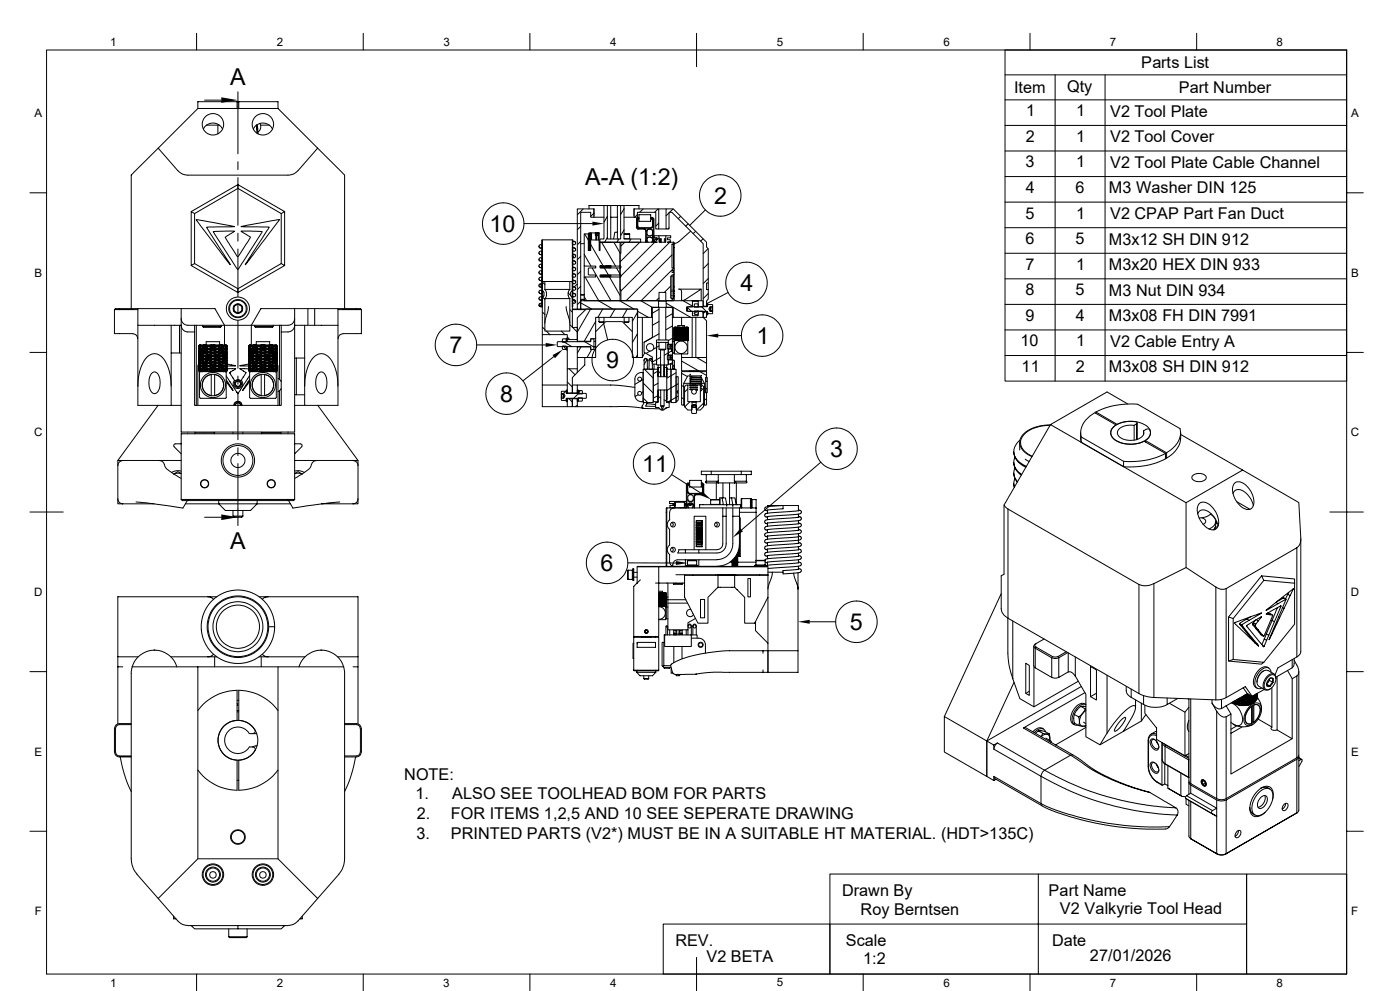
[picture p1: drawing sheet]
<svg xmlns="http://www.w3.org/2000/svg" width="420mm" height="297mm" viewBox="0 0 420 297" stroke-linecap="round" stroke-linejoin="round" font-family="sans-serif">
<defs><g id="words">
<g font-size="7">
<text x="69" y="25.5">A</text>
<text x="175.6" y="55.3">A-A (1:2)</text>
<text x="214.2" y="61.1">2</text>
<text x="146.9" y="69.5">10</text>
<text x="222.1" y="87.3">4</text>
<text x="134.8" y="105.9">7</text>
<text x="226.9" y="103.1">1</text>
<text x="181.9" y="110.4">9</text>
<text x="150" y="120.4">8</text>
<text x="249" y="137">3</text>
<text x="192.6" y="141.4">11</text>
<text x="69" y="164.5">A</text>
<text x="180.2" y="171.2">6</text>
<text x="255" y="188.8">5</text>
</g>
<g font-size="4.9">
<text x="342.4" y="20.4">Parts List</text>
<text x="304.2" y="27.9">Item</text>
<text x="320.1" y="27.4">Qty</text>
<text x="353.7" y="27.9">Part Number</text>
<text x="307.8" y="34.8">1</text>
<text x="322.8" y="34.8">1</text>
<text x="333" y="34.9">V2 Tool Plate</text>
<text x="307.7" y="42.5">2</text>
<text x="322.8" y="42.5">1</text>
<text x="333" y="42.6">V2 Tool Cover</text>
<text x="307.7" y="50.2">3</text>
<text x="322.8" y="50.2">1</text>
<text x="333" y="50.3">V2 Tool Plate Cable Channel</text>
<text x="307.8" y="57.8">4</text>
<text x="322.7" y="57.8">6</text>
<text x="332.7" y="57.9">M3 Washer DIN 125</text>
<text x="307.6" y="65.5">5</text>
<text x="322.8" y="65.5">1</text>
<text x="333" y="65.6">V2 CPAP Part Fan Duct</text>
<text x="307.7" y="73.2">6</text>
<text x="322.7" y="73.2">5</text>
<text x="332.7" y="73.3">M3x12 SH DIN 912</text>
<text x="307.6" y="80.8">7</text>
<text x="322.8" y="80.8">1</text>
<text x="332.7" y="80.9">M3x20 HEX DIN 933</text>
<text x="307.7" y="88.5">8</text>
<text x="322.7" y="88.5">5</text>
<text x="332.7" y="88.6">M3 Nut DIN 934</text>
<text x="307.7" y="96.1">9</text>
<text x="322.8" y="96.1">4</text>
<text x="332.7" y="96.3">M3x08 FH DIN 7991</text>
<text x="306.2" y="103.8">10</text>
<text x="322.8" y="103.8">1</text>
<text x="333" y="104">V2 Cable Entry A</text>
<text x="306.5" y="111.5">11</text>
<text x="322.7" y="111.5">2</text>
<text x="332.7" y="111.6">M3x08 SH DIN 912</text>
<text x="121.3" y="233.6">NOTE:</text>
<text x="124.6" y="239.5">1.</text>
<text x="135.6" y="239.5">ALSO SEE TOOLHEAD BOM FOR PARTS</text>
<text x="125" y="245.4">2.</text>
<text x="135.2" y="245.4">FOR ITEMS 1,2,5 AND 10 SEE SEPERATE DRAWING</text>
<text x="124.9" y="251.3">3.</text>
<text x="135.2" y="251.3">PRINTED PARTS (V2*) MUST BE IN A SUITABLE HT MATERIAL. (HDT&gt;135C)</text>
<text x="252.6" y="268.4">Drawn By</text>
<text x="314.6" y="268.4">Part Name</text>
<text x="258.2" y="274.2">Roy Berntsen</text>
<text x="318" y="273.9">V2 Valkyrie Tool Head</text>
<text x="202.6" y="283.5">REV.</text>
<text x="253.7" y="283.5">Scale</text>
<text x="315.6" y="283.5">Date</text>
<text x="327" y="288">27/01/2026</text>
<text x="212" y="288.5">V2 BETA</text>
<text x="259" y="289">1:2</text>
</g>
<g font-size="3.5">
<text x="33" y="13.7">1</text>
<text x="83" y="13.7">2</text>
<text x="133" y="13.7">3</text>
<text x="183" y="13.7">4</text>
<text x="233" y="13.7">5</text>
<text x="283" y="13.7">6</text>
<text x="333" y="13.7">7</text>
<text x="383" y="13.7">8</text>
<text x="10.3" y="35.1">A</text>
<text x="405.3" y="35.1">A</text>
<text x="10.3" y="83">B</text>
<text x="405.3" y="83">B</text>
<text x="10.2" y="130.8">C</text>
<text x="405.2" y="130.8">C</text>
<text x="10.2" y="178.6">D</text>
<text x="405.2" y="178.6">D</text>
<text x="10.3" y="226.4">E</text>
<text x="405.3" y="226.4">E</text>
<text x="10.4" y="274.3">F</text>
<text x="405.4" y="274.3">F</text>
<text x="33" y="295.7">1</text>
<text x="83" y="295.7">2</text>
<text x="133" y="295.7">3</text>
<text x="183" y="295.7">4</text>
<text x="233" y="295.7">5</text>
<text x="283" y="295.7">6</text>
<text x="333" y="295.7">7</text>
<text x="383" y="295.7">8</text>
</g>
</g></defs>
<g fill="none" stroke="#000" stroke-width=".3">
<path d="M14 15h390v276.9h-390zM59 10v5M109 10v5M159 10v5M209 10v10M259 10v5M309 10v5M359 10v5M404 15h-102.5v99.2h102.5M61 38.7a3.2 3.2 0 0 1 2.9-1.8 3.2 3.2 0 0 1 2.9 1.8M61.4 30h5M61.9 37.5h3.9"/>
<path d="M65.4 37.5v2.6M71.1 30.5h-11.7v2M71.1 30.5h.5M71.1 30.5v2M71.4 27.5v18.6M71.6 30.5h11.8v2M71.6 30.5v2M76 38.7a3.2 3.2 0 0 1 2.9-1.8 3.2 3.2 0 0 1 2.8 1.8M76.8 37.6h.2M76.9 37.5h.2M77 37.6v.1M77 37.6l.3 .2"/>
<path d="M77 37.7v.5M77 37.7l.3 .2M77 38.2v.4M77 38.6l.1 1.4M77 38.2l.3 .2M77 37.4l.2 .4M77.3 37.8l.1 2.3M77.3 38.6h-.3M77.9 37a1.95 1.95 0 0 1-.6 2.6M78.2 37.5h2.7M83.4 32.5l20 20v40M83.4 32.5h-24l-11.9 11.9 5.8 6.7 1.4 1.1 1.6 .3h30.7l1.1-.3 1.3-1.1 5.9-6.7"/>
<path d="M301.5 37.6h102.5M301.5 22.4h102.5M301.5 29.9h102.5M316.5 22.4v91.8M331.5 22.4v91.8M9 57.8h5M47.5 44.4l-8.1 8.1v40M71.4 55.3l14 8.1-1 .6-13-7.5M71.4 48.5v2.3M71.4 53.2v14.3M301.5 45.3h102.5M301.5 52.9h102.5"/>
<path d="M404 57.8h5M57.4 63.4l14-8.1v1.2l-13 7.5M57.4 63.4l1 .6v15l-1 .6zM58.4 79l13 7.5M58.8 65.8l11.6 2.1-8.4 .2 7.1 11.2zM64 69.4l6.4-.1-2.8 1.9 3.5 5.6a.95 .95 0 0 0 1-.9l2.9-4.6a.47 .47 0 0 0 0-.5 .47 .47 0 0 0-.5-.1l-2.2-1.4 6.4 .1-7.4 11.4zM71.4 69.9v2.4M71.4 74.6v14.3M72.3 67.9l11.6-2.1-10.3 13.5 7.2-11.2zM84.4 79l-13 7.5v1.2l-14-8.1M85.4 63.4v16.2l-1-.6v-15M85.4 79.6l-14 8.1"/>
<path d="M157.2 67h20.5M161.7 79.7l.2 .4 .7 .2M161.7 77.7l.2 .4 .7 .3M161.7 75.8l.2 .4 .7 .2M161.7 73.8l.2 .5 .7 .2M162.3 79.2l.4 .6M162.5 79.3h.1M162.5 77.3h.1M162.5 75.4h.1M162.6 71.9l.1 20zM162.7 71.9h9M162.7 73.2l-.2 .2"/>
<path d="M162.7 79.5l-.1 .3M171.7 71.9l.1 20zM171.8 76.5l.4 .8M171.8 78.1l.7 .2 .2 .4M171.8 76.1l.7 .2 .2 .5M171.8 77.1l.1 .1M171.8 74.2l.7 .2 .2 .4M171.8 75.2h.1M171.8 72.2l.7 .2 .2 .5M171.8 73.2h.1M171.8 79.1h.1M171.8 76.5l-.1 .2"/>
<path d="M173.2 62.6h5v2.5h-1v-1.5h-3v29h-1zM174.2 73h1.1M174.2 67.9l-1 .9M174.2 72.3l-1 1M174.2 76.8l-1 1M174.9 62.7l-1.7 1.6M175.3 79.6v3.5M175.3 70.1h1.2v5l.1-5.3h.2v5.3l.2-5.3 .1 5.3 .1-5.3h.3v2.1h2.2v3.2h.3v-2.5h6v7.2h-6v.5h6v2.1h-6v.6h6v7.1l-10.7-.1v-7h3.4v-.6h-2l-.2-.1v-1.8l.2-.2h2v-.5l-3.4-.1zM175.3 76.2l2 3.6M175.4 70.1l1.1 2M176.5 72.6h.1M176.6 72.2l.3 .4"/>
<path d="M176.8 72.6h.2M177 72.8l.1 .3M177.1 69.8h.1M177.2 73.3l3.8 6.5M177.5 69.8h1.6M178.2 65.1h3M178.2 62.6h.1M178.2 62.6v2M178.2 63.8l-1 1.1M178.6 69.8l.1 .8M178.7 71.9v-1.8h.3v1.8M179.1 69.8h.6v2.1"/>
<path d="M179.1 69.8l-.1 .8M179.5 69.8v2.1M179.7 72.6h.3M180 72.6h.1M180.3 79.7v.6M180.5 79.7v.6M180.5 72.6l4.2 7.2M180.8 79.7v.6M180.8 72.6h.1M181 79.7v.6M181.2 61.6h1v10h4v-10h1v10h5v1h-12.2v-1h1.2zM181.2 61.6h-4.5v1"/>
<path d="M181.2 79.7v.6M181.5 79.7v.6M181.7 79.7v.6M182 79.7v.6M182.2 61.6h1M182.2 64.8l-1 1.7M182.2 71.2l-.8 1.4M182.2 79.7v.6M182.5 79.7v.6M182.5 72.6h.1M182.8 79.7v.6M183 79.7v.6"/>
<path d="M183.2 61.6h2M183.2 65.1h2M183.2 61.6v10M183.3 79.8v.5M184.2 72.6l1.8 3.2M185.2 61.6h1M185.2 69.6h-.8l-.3 2M185.2 61.6v10M185.6 71.6l-.6 1M186 79.8v.5M186.3 72.6h10.9h-.9v-.8h.9v-.5h-1v-.6h1.5v1.9h2v-1.9h1.5v.6h-1v.5h.9v.8h-.9h1.9l.1 .2-.1 .3h-.5v7.2l.6 .3-.1 .5h-.5v.6h.5l.1 .5-.6 .2v.4h-.4v6.6l1 .2-.1 .5h-2.4v-2.5h-2v2.5h-11.4v-3.3h-.3v-3.8h.3v-.6h-.3v-2.1h.3v-.5h-.3v-3.9h.3zM187.2 61.6h4.5v1"/>
<path d="M187.2 70.1h1.6v1.5M187.2 70.2h1.7M187.2 71.5h1.7M187.2 62.5l-1 1.7M187.2 68.9l-1 1.7M187.4 72.6l-1.1 1.1M189.3 71.6l-.6 1M190.2 62.6h7.4v6h-.9v-5h-5.5v1.5h-1zM190.2 65.1h-3M190.2 62.6v2M191 65.7l.1 2.6-.1-.1M191 68.3l.3 .3z"/>
<path d="M191.1 65.7v2.5M191.1 68.2h.1M191.1 68.2l.3 .3h1.8l.6 .3v3.8M191.2 65.6l-.1 .1M191.2 64.3l-.8 .9M191.3 65.2l-.3 .5M191.3 68.6l.2 .1M191.3 68.6h.2M191.4 66l.3-.4-.4 .3v1.9M191.4 67.8l.4 .4M191.4 65.3l-.3 .3M191.5 68.7h1.7z"/>
<path d="M191.5 65.3l-.1 .1M191.5 65.3h.2M191.7 65.4l-.5 .6v1.9l.6 .5 3.9-.2 .2-.5v-1.9l-.3-.3-.4-.1M191.7 64.3h3.5v2h-3.5zM191.7 65.2h-.4M191.8 68.2h3.4M191.9 72.6l-5.9 5.9M192.9 62.7l-1 .9M193.7 69.1l-.5-.4 .5 .3v3.6M194.1 69.1v3.5M194.1 71.6l.5-.5 .8 .1 .3 .4M194.1 72l.4 .6"/>
<path d="M194.1 70.1l.5 .6 .8-.1 .3-.5M194.3 68.8l.3-.1-.5 .5zM194.6 68.7h.6M195.2 65.3h.5M195.2 65.2h.6l.3 .5M195.2 65.5h.1M195.2 68.7l.4 .1 .1 .4zM195.3 65.6l.4 .4M195.3 65.6l.4 .3v1.8M195.7 65.4l.3 .2M195.7 67.7l-.5 .5M195.7 69.1v3.5"/>
<path d="M195.7 72l-.3 .6M196 65.6v.1M196 65.7v6.9M196.2 65.7v6.9M196.4 72.6l-10.1 10.1M196.8 71.3v.5M196.9 71.3v.5M197.1 71.8l-.7 .8M197.4 62.7l-1 .9M197.6 68.6h2.2M197.6 62.6h2.2M197.6 66.9l-.9 .9"/>
<path d="M197.7 70.7h2M197.7 71.3l-.5 .5M197.9 71.8h.2v.8h-.2M197.9 72.6v-1h.5v1M198.1 71.6v.2M198.1 72.6h.1M199.3 72.6v-1h.3v1M199.8 62.6h2.2l10 10v1.4l.5 .6v10.2h-.5v2h.5v2.8l-.5 .6v1.6h-1.1v-18.8l-9.4-9.4h-.8v5h-.9zM200.7 63.8l-.9 .9M200.7 68.3l-.3 .3M200.9 72.6l-14.6 14.6M201.1 72.4l-.2 .2"/>
<path d="M201.6 76.4l-13.8 13.7M201.9 62.7l-1 .9M202.1 73.2l-.5 .1M202.1 73.1v.1M202.1 73.3h.1M202.1 72.6l.1 .2M202.2 73.1l-.1 .2v7M202.2 73v.1M202.2 73.1v7.5M203.6 72.4l-1.4 .6M204.2 64.9l-.7 .6M206.4 67.1l-.7 .7"/>
<path d="M207.2 69.3l-3.6 3.1M208.7 69.3l-.8 .7M210.9 71.6l-.7 .7M211.6 62.9l-4.7 4.7M212.4 74.5l-1.4 1.5M212.5 79l-1.5 1.5M301.5 68.2h102.5M301.5 60.6h102.5M301.5 75.9h102.5M34.3 92.8v7.2h5.5M39.4 92.5h-4.8l-.3 .3h7.1M39.4 92.5h25.1l2.9 5h8l2.9-5h25.1"/>
<path d="M41.4 97.5v24h13M41.4 92.5v5h12.9a2.1 2.1 0 0 0 2 2h2.1v-2M51.4 97.5v24M53.8 97.5v8.3M54.4 92.5v3M54.4 95.5a2.02 2.02 0 0 0 1.9 2h11.1v5.9M58.9 97.5v24M60.8 97.5v.4M66.3 97.5v.4l-.2 .2h-5.1l-.2-.2h5.5M70.1 91.8v1.4M70.1 93.2l1.3 .7M70.1 91.8l.3-.2a1.29 1.29 0 0 1 2.2 .6v.3a.74 .74 0 0 1-.6 1.1l-.6 .3"/>
<path d="M70.1 91.8l-.2 .7 .2 .7M70.1 91.8a1.43 1.43 0 0 1 2.5 0 1.43 1.43 0 0 1-1.2 2.1M70.1 93.2l.8 .7h.5M71.4 91.3v2.4M71.4 96.1v14.3M76.4 97.5v.4M81.9 97.5l-.2 .6h-5l-.3-.2h5.5M83.9 97.5v16.2M84.4 97.5v2M88.4 95.5a2.02 2.02 0 0 1-2 2h-11v5.9M88.4 92.5v37h-34v-34M91.4 97.5v18.2"/>
<path d="M92.4 92.5v5M94.4 92.5v5M101.4 92.8h7M101.4 97.5h-13a2.1 2.1 0 0 1-2 2h-2v22h-26v-22M101.4 92.5v5M101.4 97.5v24h-10v-5.8M103.4 92.5h4.7l.3 .3M108.4 92.8v7.2h-5.5M161.7 91.4l.2 .4 .8 .2M161.7 81.6l.3 .5 .6 .2M161.7 83.6l.3 .5 .6 .1M161.7 85.6l.2 .4 .7 .1"/>
<path d="M161.7 87.5l.2 .4 .7 .2M161.7 89.5l.2 .4 .7 .2M161.8 91.1l.5 .8M162.1 85.1l.5 .8M162.5 91h.1M162.5 81.2h.1M162.5 83.2h.1M162.5 85.1h.1M162.5 87.1h.1M162.5 89l.1 .1M162.7 89.4v10.9h7.5v1.5h3v-3.7h-1.5v-8.7M162.7 86.9l.5 .9"/>
<path d="M162.7 98l.8 .8M162.7 93.6l.8 .7M162.7 84.6l.8 .7M162.7 85.9l-.1 .2M162.8 89.1l.7 .7M163.2 88.5l-.5 .9M163.2 87.8v.7M163.4 86.8a1.85 1.85 0 0 1 0 2.7M163.4 86.7h7.5v-2.3h.8v2.6l-.3 .3M163.4 89.5h7.5v9.7h-7.5zM163.4 84.4h7.5M163.4 86.7v-2.3h-.7v2.5"/>
<path d="M163.9 99.2l1.1 1.1M164.5 91.9l-1.1 5M168.4 99.2l1.1 1.1M169.8 91.9l1.1 5M170.5 87.8l.7 .8M171 86.8a1.95 1.95 0 0 0 0 2.7M171 92.8l.7 .8M171 97.3l.7 .7M171.4 88.9l.3 .5M171.5 87.3l-.3 .5v.8l.3 .3M171.5 84.4l.2 .2M171.7 92.6h1.5"/>
<path d="M171.8 98.1l1.4 1.5M171.8 92.6l-.1 .2h4M171.8 82l.7 .2 .2 .4M171.8 80l.6 .2 .3 .4M171.8 81l.1 .1M171.8 83.9l.7 .2 .2 .4M171.8 85.9l.7 .2 .2 .4M171.8 87.8l.7 .2 .2 .5M171.8 89.8l.7 .2 .2 .4M171.8 83h.1M171.8 85h.1M171.8 86.9h.1"/>
<path d="M171.8 88.9h.1M171.8 90.8h.1M171.8 82.8l-.1 .2M171.8 89.2l-.1 .2M172.2 89.9l.4 .8M172.5 84.2l.2 .3M173.2 85.1l-.9 .9M173.2 95.3l2.7-2.7h15.2l.1 .2v14.3h-1.5v-12h-11v6.4h-1.5v.8h-4zM174.2 90.1h.1M174.2 89.8h1.1M174.2 85.8l-1 1M174.2 90.8l3.3 1.8"/>
<path d="M174.2 81.3l-1 1M174.2 90.3l-1 1M174.2 88.3h1.1M174.2 88.4h1.1M174.2 89.7h1.1M174.3 90.1h23.1l.2 2h-2.1v3h-4.2v-2.5h-17.1zM175.3 88.9l.7 1.2M175.3 89.8h-.1M175.5 83l4.1 7.1M177.2 92.6l-4 6.8M177.6 80.3l5.7 9.8M178.7 99.4l3-3h5l3 3"/>
<path d="M178.7 96.3l-3.4 6M179.5 90.1l4.4 2.5M179.7 96.4h1.5M179.7 95.1v1.3M180.3 82.4v.6M180.5 82.4v.6M180.8 82.4v.6M180.8 90.1h.1M180.8 92.6l-1.4 2.5M181 82.4v.6M181 96.6l1.3 5.3M181.2 95.1v1.3l-.2 .2h-1.1l-.2-.2"/>
<path d="M181.2 82.4v.6M181.3 80.3l1.2 2.2M181.5 82.4v.6M181.7 82.4v.6M182 82.4v.6M182.2 82.4v.6M182.5 82.4v.6M182.5 90.1h.1M182.8 82.4v.6M182.8 83l3.2 5.5M183 82.4v.6M183.3 82.4v.6"/>
<path d="M184.5 92.6l-1.5 2.5M185 80.3l1 1.9M185.9 90.1l4.3 2.5M186 82.4v.6M187.2 96.4h1.5M187.2 95.1v1.3M188.2 92.6l-1.5 2.5M188.7 95.1v1.3l-.2 .2h-1.1l-.2-.2M191.2 92.8h.1M191.2 93.7l-1.5 2.6M191.3 93.3l3.2 1.8M192.2 90.1l3.5 2"/>
<path d="M192.7 95.1v12M195.5 95.1h.2M195.7 92.1h2v9.8h-.8v7.2h-1.2v-2.1l-2.5-1.4v-3l2.5-1.5zM197.6 90.3h2.3M197.7 89.3l-.9 .8M197.7 92.7l-2 1.2M197.7 96.4l-2 1.1M197.7 92.1h2M197.7 90.1h2M199.7 92.1h2v11.2h-1.2v-1.4h-.8zM199.9 90.9l7.3 4.2M200 90.1h7.6l.1 .2v1.7h-1.7v1.3h1.7v1.3h1.8v-1.3h1.4v1.8h-8.9v-3h-2.1z"/>
<path d="M201.2 85.7l-1.9 1.9M201.6 82.8v6.6M201.7 95.1h.3M201.7 94l-2 1.2M201.7 97.7l-2 1.1M202 89.5l-.7 .6M202.1 81.1v.6M202.1 82.4v7.1M202.1 80.4l-9.8 9.7M202.2 99.3l.1 .1M202.2 99.8v.3M202.2 99.4v.3z"/>
<path d="M202.2 99v.2M202.2 98.9l.1 .1M202.2 98.4h.1M202.2 98.5v.3M202.2 98.9v.4M202.2 82.2v7.4M202.2 80.9v1M202.2 99.7l.1 .2M202.2 98.5h.3M202.2 98.6l.1 .1M202.3 99.9h.1M202.3 99.5h.1"/>
<path d="M202.3 99.1h.1M202.3 98.3h.1M202.3 98.7h.1M202.3 98.7l-.1 .1M202.3 99.4l.1 .1M202.3 99.6l-.1 .1M202.3 99.6l.2 .1-.2 .2M202.3 99.2l-.1 .1M202.3 99.2l.2 .1-.2 .1M202.3 98.8l-.1 .1M202.3 98.8h.2l-.2 .2M202.3 98.2l.1 .1"/>
<path d="M202.3 99l.1 .1M202.3 98.3l.2 .2M202.3 98.6l.1 .1M202.4 98.1l-.2 .3M202.4 98.1l-.1 .1M202.4 98.1h.2M202.4 99.9l.2 .2M202.4 99.5l.2 .2M202.4 98.3l-.2 .2M202.4 99.1l.2 .1M202.4 99.9l-.1 .1M202.4 99.5l-.1 .1"/>
<path d="M202.4 99.1l-.1 .1M202.4 98.7l-.1 .1M202.5 99.7h.2M202.5 99.3h.2M202.5 98.2l-.1 .1M202.5 98.9h.2M202.5 99.6l.1 .1M202.5 99.1l.1 .1M202.5 98.7l.2 .2M202.5 98.3l.1 .1M202.5 100l.1 .1M202.5 98.5h.2"/>
<path d="M202.6 99.7h.1zM202.6 98.4l.1 .1zM202.6 99.2l.1 .1zM202.6 99.8l-.2 .1M202.6 99.8l.3 .1-.3 .2M202.6 99.4l-.2 .1M202.6 99.4l.3 .1-.3 .2M202.6 99l-.2 .1M202.6 99l.3 .1-.3 .1M202.6 98.6l-.2 .1M202.6 98.6l.1-.1-.2 .1M202.6 98.8l.1 .1"/>
<path d="M202.6 98.6l.3 .1h-.5M202.6 98.1h.1M202.6 98.1l-.1 .1M202.6 98.1l-.3 .1M202.6 98.1l.2 .1h-.3M202.7 99.7l-.1 .1M202.7 99.7l.4 .2M202.7 99.3l-.1 .1M202.7 98.9l-.2 .2M202.7 98.5l.5 .2M202.7 98.9l.5 .2M202.7 99.7h.1"/>
<path d="M202.7 99.7l-.2 .2M202.7 99.3l-.2 .2M202.7 98.9l-.1 .1M202.7 98.5h.1M202.7 98.9h.1M202.7 99.3l.4 .1M202.7 99.3h.1M202.8 99.7l.3 .2M202.8 98.5l.3 .1M202.8 98.1l.4 .2M202.8 98.9l.3 .1M202.8 98.1l.3 .1"/>
<path d="M202.8 98.1h.8M202.8 99.3l.3 .1M202.8 98.2l-.2 .2-.2-.1M202.9 99.9h.3M202.9 99.5h.3M202.9 99.1h.3M202.9 98.3h.3M202.9 98.7h.3M203.1 99.6l-.3 .1M203.1 99.6l.4 .1-.4 .2M203.1 99.2l-.3 .1M203.1 99.2l.4 .1-.4 .1"/>
<path d="M203.1 98.3l-.3 .2M203.1 98.3l-.4 .2M203.1 98.8l-.3 .1M203.1 98.8l.4 .1-.4 .1M203.1 98.3l.4 .2M203.1 98.6l.1 .1M203.1 99l.1 .1M203.1 98.2l.1 .1M203.2 99.9l-.5 .3M203.2 99.9h.1M203.2 99.9l.5 .2M203.2 99.5l-.5 .2"/>
<path d="M203.2 99.1l-.5 .2M203.2 98.3h.1M203.2 98.3l.5 .1M203.2 99.1l.5 .2M203.2 99.1h.1M203.2 98.7l-.5 .2M203.2 98.7h.1M203.2 98.7l.5 .1M203.2 99.9l-.1 .1M203.2 99.5l-.1 .1M203.2 99.1l-.1 .1M203.2 98.7l-.1 .1"/>
<path d="M203.2 99.5h.1M203.2 99.5l.5 .2M203.3 99.9l.4 .2M203.3 99.5h.8l-.4 .2M203.3 99.1l.4 .1M203.3 99.5l.4 .2M203.3 98.1v-.5h2.1v.5M203.4 98.2l-.1 .1M203.5 99.7h.2M203.5 99.3h.2M203.5 98.9h.2M203.5 98.5h.2"/>
<path d="M203.5 98.5l-.4 .1M203.6 98.1l-.2 .1M203.6 98.1l-.4 .2M203.6 98.1l-.5 .1M203.6 98.1l.4 .1h-.6M203.7 99.8l-.4 .1M203.7 99.8l.4 .1-.4 .2M203.7 99l-.4 .1M203.7 99l.4 .1-.4 .1M203.7 98.6l-.5 .1M203.7 98.6l-.4 .1M203.7 98.6l.4 .1h-.8"/>
<path d="M203.7 99.2v.1M203.7 99.7l-.5 .2M203.7 99.3l-.5 .2M203.7 99.3l.6 .2M203.7 99.3h.2M203.7 98.9l-.5 .2M203.7 98.5h.2M203.7 98.5l.6 .1M203.7 98.9h.2M203.7 98.9l.6 .1M203.7 99.7v.1M203.7 99.3v.1"/>
<path d="M203.7 98.9v.1M203.7 99.7h.2M203.7 99.7l.6 .2M203.8 98.1l.5 .2M203.8 98.1l.5 .1M203.8 98.1h1.1M203.9 99.7h.9l-.5 .2M203.9 99.3l.4 .1M203.9 99.3h.9M203.9 98.5h.9M203.9 98.9l.4 .1M203.9 99.7l.4 .2"/>
<path d="M204 98.2l.1 .1h-.8M204.1 99.9h.2M204.1 99.5h.2M204.1 99.1h.2M204.1 98.3h.2M204.1 98.7h.2M204.3 99.9h.3M204.3 99.9l1.3 .4M204.3 99.9l-.6 .3M204.3 99.6l-.6 .1M204.3 99.5l.6 .2M204.3 99.5h.3"/>
<path d="M204.3 99.1l-.6 .2M204.3 98.3l-.6 .2M204.3 98.3l-.4 .2M204.3 98.3h.3M204.3 98.3l.7 .1M204.3 98.3l.5 .2M204.3 99.1h.3M204.3 99.1l.7 .1M204.3 98.7l-.6 .2M204.3 98.8l-.4 .1M204.3 98.8l.5 .1-.5 .1M204.3 98.7h.3"/>
<path d="M204.3 98.7l.7 .1M204.3 98.2v.1M204.3 98.7v.1M204.3 99.1v.1M204.3 99.4v.1M204.3 99.9v.1M204.5 95.1v2.5M204.5 89.8l.2 .3M204.6 99.5l.4 .2M204.6 99.5h.8l-.4 .2M204.6 99.1l.4 .1M204.7 98.2l-.1 .1"/>
<path d="M204.8 99.7h.1M204.8 99.3h.1M204.8 99.3l-.5 .1M204.8 98.5h.1M204.8 98.9h.1M204.9 98.1l-.2 .1M204.9 98.1l-.6 .2M204.9 98.1l-.6 .1M204.9 98.1l.4 .1h-.6M204.9 90.1l5.5-3.4h-6.8l.8 .3 .1 3.1M204.9 99.7l.6 .2M204.9 99.7h.3"/>
<path d="M204.9 99.3h.3M204.9 99.3l.7 .1M204.9 98.9l-.6 .2M204.9 98.5h.3M204.9 98.5l.6 .2M204.9 98.9h.3M204.9 98.9l.7 .1M204.9 98.9l.1 .1M204.9 90.1l2.8 1.6M205 99.8l-.7 .1M205 99.4l-.7 .1M205 99l-.4 .1"/>
<path d="M205 99l.4 .1-.4 .1M205 98.6l-.4 .1M205 98.6l-.7 .1M205 98.6l.4 .1h-.8M205 99.7h-.1M205.1 98.1l.4 .2M205.1 98.1l.5 .1M205.1 98.1h.8M205.2 99.7l.4 .2M205.2 99.7h.7M205.2 99.3l.4 .1M205.2 99.3h.7l-.3 .1"/>
<path d="M205.2 98.5l.4 .1M205.2 98.9l.4 .1M205.3 98.2l-.2 .2-.5-.1M205.4 99.9h.1M205.4 99.9l-.4 .2M205.4 99.9h-.8l.4 .2M205.4 99.5h.1M205.4 99.1h.1M205.4 98.3h.1M205.4 98.7h.1M205.5 99.9l-.6 .3M205.5 99.9h.3"/>
<path d="M205.5 99.9l.6 .2M205.5 99.5l.5 .2M205.5 99.5h.3M205.5 99.5l-.6 .2M205.5 99.1l-.6 .2M205.5 98.3h.3M205.5 98.3l.6 .1M205.5 99.1h.3M205.5 99.1l.6 .1M205.5 98.7l-.6 .2M205.5 98.7h.3M205.5 98.7l.6 .1"/>
<path d="M205.5 99.9l.1 .1M205.5 99.5l.1 .1M205.5 99.1l.1 .1M205.5 98.7l.1 .1M205.6 98.3l-.4 .2M205.6 98.3l-.7 .2M205.6 98.8l-.4 .1M205.6 98.8l.3 .1-.3 .1M205.6 98.3l.3 .2M205.6 99.9h-.1M205.6 98.6l-.1 .1M205.6 98.2l-.1 .1"/>
<path d="M205.8 99.9h.5M205.8 99.5l.3 .2M205.8 99.5h.5M205.8 98.3h.5M205.8 99.1l.3 .1M205.9 98.2l-.1 .1M205.9 99.7l-.3 .2M205.9 98.1l-.4 .2M205.9 98.1l-.3 .1M205.9 98.5l-.3 .1M205.9 99.7h.1M205.9 99.3h.1"/>
<path d="M205.9 98.5h.1M205.9 98.9h.1M206 99.3l.1 .1zM206 99.7l-.5 .2M206 99.7h.2M206 99.7l.1 .1M206 99.3h.2M206 99.3l-.5 .2M206 98.9l-.5 .2M206 98.5h.2M206 98.5l.2 .1M206 98.9l.2 .2"/>
<path d="M206 98.9h.2M206 99.7l.4 .3M206 98.9l.1 .1M206 99.7h.1M206 98.1l.3 .1M206 98.1l.2 .1M206.1 99.8l-.3 .1M206.1 99.8l.1 .1M206.1 99l-.3 .1M206.1 99l.2 .1-.2 .1M206.1 99.2l-.1 .1M206.1 98.6l-.6 .1"/>
<path d="M206.1 98.6l-.3 .1M206.1 98.4l-.1 .1M206.1 98.6l.2 .1h-.5M206.1 98.8l-.1 .1M206.1 99.4l.3 .2M206.2 99.3l.2-.1v.2M206.2 99.3l.2 .1M206.2 98.9l.2 .1M206.2 98.2l.1 .1M206.2 98.3l-.1 .1M206.2 100l-.1 .1M206.2 99.1l-.1 .1"/>
<path d="M206.2 92l6.1-.1 .1-.6h1.3l.1 .6h-.8l-.4 .7 .4 .7h.8v.6l-1.4 .1-.1-.7h-5.9l-.2-.1zM206.2 98.7l.2 .1M206.3 98.3h.1M206.3 99.5l-.2 .2M206.3 99.5h.1M206.3 99.9h.1M206.3 99.1h.1M206.3 98.7h.1M206.3 92.2l1.1 1.2M206.3 98.2l-.4-.1 .3 .1M206.3 98.1l.2 .1M206.3 98.1h.1"/>
<path d="M206.3 98.2l.1 .1M206.4 98.3v.3l-.2-.1M206.4 99.6l-.2 .1M206.4 99.6v.3l-.2-.2M206.4 99.9h-.1M206.4 98.3l-.2 .2M206.4 98.8l-.2 .1M206.4 98.8v.2M206.4 99.4l-.3 .3M206.4 99v.2M206.4 98.6l-.3 .2M206.4 98.3l.1 .1"/>
<path d="M206.4 99.5v.2M206.4 99.9v.2M206.4 99.1l.1 .1M206.4 98.5l.1 .1M206.4 99.4h.1M206.4 99.8h.1M206.4 98.9l.1 .1M206.5 98.2l-.1 .1M206.5 99.4l-.1 .1M206.5 99.8l-.1 .1M206.5 99l-.1 .1M206.5 98.6l-.1 .2"/>
<path d="M206.5 98.4h-.1M206.5 99.2l-.1 .1M206.5 98.2v.2M206.5 98.6v.2M206.5 99v.2M206.5 99.4v.3M206.5 99.8v.3M207.6 90.1h2M207.6 95.1v12M207.7 90.3h1.8M208.3 93.2h1.2l-.2 1h-.9zM208.4 91.1h.9l.2 1h-1.2z"/>
<path d="M208.7 95.1v12M209.5 90.3h1.4v1.7h-1.4zM209.5 93.2l-1.2 .7M210.4 86.7v3.4M210.4 93.3l.6 .3M210.5 91.9l1.5 1.5M210.9 95.1l1.1 1v11M210.9 93.5h1.1v1.6h-1.1zM211.5 93.5l-.5 .4M212 93.4h.3v1h-.3zM212 90.9h.3v.9h-.3zM212 91.8v.1"/>
<path d="M212.3 93.7l.3 .3M212.5 84.8v1.9M212.5 86.7v.1M212.5 83.5l-1.5 1.5M212.5 88l-1.5 1.5M213 92v1.3M213 92.3h.8M213 93h.8M213.7 92l.1 .3zM213.8 92.3v.7M213.8 92.3l-.1 1 .1-.3M218.4 87.7l-6.1 3.2"/>
<path d="M301.5 98.9h102.5M301.5 83.6h102.5M301.5 91.2h102.5M9 105.6h5M39.8 100a1.45 1.45 0 0 1 1.5 1.5M41.4 115.7a12.1 12.1 0 0 1 3-9 3.2 3.2 0 0 1 5.1 1.5 14.5 14.5 0 0 1 1.9 7.5M45.5 111.9a1.25 1.25 0 0 1 1.3-.3 1.25 1.25 0 0 1 .9 1 4.5 4.5 0 0 1-1 5.3 1.92 1.92 0 0 1-2-2.1 5 5 0 0 1 .8-3.9zM51.4 105.8h3M59.6 110.7l.1 .3M59.6 109.9v.5M59.6 109v.6M59.6 110.4h.1"/>
<path d="M59.6 107.9h.1M59.6 109h.1M59.6 107h.1M59.6 106.1l.1 .1M59.6 103.9v.5M59.6 104.7v.6M59.6 105.6v.5M59.6 106.4v.6M59.6 107.3v.6M59.6 108.1v.6M59.6 110.7v.4M59.6 107.3l.1 .3"/>
<path d="M59.6 108.1l.1 .3M59.6 108.7l.1 .1M59.6 109.6h.1M59.6 103.9l.1 .3M59.6 104.4l.1 .1M59.6 105.3h.1M59.6 109.3l-.2 .2v12M59.6 111.1l.3 .3M59.7 108.4l-.1 .3M59.7 108.4h.3M59.7 104.2l-.1 .2M59.7 105h.3"/>
<path d="M59.7 104.2h.3M59.7 104.7h-.1M59.7 107.6l-.1 .3M59.7 111l-.1 .1M59.7 106.4l-.1 .6M59.7 105.5l-.1 .6M59.7 105.9h.3M59.7 110.7h-.1M59.7 111h.3M59.7 109.8l-.1 .1M59.7 110.1h.3M59.7 107.6h.3"/>
<path d="M59.7 106.7h.3M59.7 108.1h-.1M59.7 109.3h.3M59.7 107.2l-.1 .1M59.7 103.8l-.1 .1M59.8 111.1l.1 .3M59.8 107.7l.4 .3M59.8 108.5l.4 .3M59.8 108.3l.2 .1M59.8 110l.2 .1M59.8 109.1l.2 .2M59.8 105.2l-.2 .3 .2 .2"/>
<path d="M59.8 105.2l.4 .3-.4 .2M59.8 104l.2 .1M59.8 105.7l.2 .1M59.8 110.3l-.2 .2 .2 .3M59.8 110.3l.4 .2-.4 .3M59.8 111.1h.1M59.8 109.4l-.2 .3 .2 .3M59.8 109.4l.4 .3-.4 .3M59.8 106l.4 .3-.4 .3-.2-.3zM59.8 104.3l.4 .3-.4 .3-.2-.3zM59.8 110.8l.2 .2M59.8 107.4l.2 .1"/>
<path d="M59.8 106.6l.2 .1M59.8 104.9l.2 .1M59.9 111.1l.7 .3M59.9 119.1l.2 .3M60 103.4l-.4 .2M60 103.4h.2l-.2 .2h-.4M60 105.9l.4 .2M60 105.9l.4-.3 .6 .3-.6 .2M60 111l.6 .4-.4-.3M60 111a.63 .63 0 0 1 1 0l-.4 .1M60 107.6l.4 .3 .6-.3M60 108.4l.4 .3 .6-.3"/>
<path d="M60 106.7l.4 .3M60 106.7l.4-.3 .6 .3M60 103.4l-.4 .4 .2 .2 .4-.2-.2-.2M60 104.2l.4 .2M60 105l.4 .3M60 110.1l.4 .3M60 109.3l.4 .3M60 105l-.2 .2M60 111l-.1 .1M60 107.6l-.3 .5 .1 .2 .4-.3M60 108.5l-.3 .5 .1 .1 .4-.3M60 110.2l-.2 .1"/>
<path d="M60 109.3l-.2 .1M60 106.7l-.2 .1M60 105.9l-.2 .1M60 104.2l-.2 .1M60.1 111.4l-.2 .2v7.6M60.2 106l.4 .3-.2-.2M60.2 106.8l.4 .3M60.2 107.7l.2 .2M60.2 110.2l.2 .2M60.2 108.5l.2 .2M60.2 109.4l.2 .2M60.2 104.3l.2 .2"/>
<path d="M60.2 105.1l.2 .2M60.2 108h.5M60.2 105.5h.4l-.2 .1M60.2 110.5h.4l-.4 .4M60.2 107.1l-.4 .3M60.2 107.1l-.4-.3-.2 .3 .2 .3M60.2 109.7h.4l-.4 .3M60.2 103.8h.4M60.2 107.1h.5M60.2 111.1h.4v.3h-.7M60.3 103.5l.3 .3M60.4 103.9l-.4 .3"/>
<path d="M60.4 107.9l.2 .1zM60.4 110.4l.2 .1zM60.4 108.7l.2 .1zM60.4 109.6l.2 .1zM60.4 103.9l.2-.1zM60.4 107.3l.6 .3M60.4 109.9l-.4 .2M60.4 109.9l.6 .2-.6 .3M60.4 108.1l.6 .3M60.4 109l.6 .3-.6 .3M60.4 104.5l.2 .1h-.4M60.4 105.3l.2 .2-.2-.2"/>
<path d="M60.4 104.7l.6 .3-.6 .3M60.4 103.9l.6 .3M60.4 107l.2 .1M60.4 104.4l.2 .2M60.4 107.3l-.2 .1M60.4 108.1l-.2 .2M60.4 109l-.2 .1M60.4 103.9l-.2 .2M60.4 104.7l-.2 .2M60.4 105.6l-.2 .1M60.5 103.6l.1 .2M60.6 107.1l-.6 .5"/>
<path d="M60.6 107.1l.9 .5-.1-.2M60.6 108l-.6 .4M60.6 108l.9 .4-.1-.1M60.6 108.8l-.6 .5M60.6 108.8l.9 .5-.1-.2M60.6 106.3l.9 .4M60.6 103.8l.9 .4-.1-.2M60.6 104.6l-.6 .4M60.6 104.6l.9 .4-.1-.1M60.6 107.1l-.2 .2M60.6 108l-.2 .1M60.6 108.8l-.2 .2"/>
<path d="M60.6 106.3l-.4 .3M60.6 104.6l-.2 .1M60.7 107.1a1.02 1.02 0 0 0 1.4 0M60.7 108a1.02 1.02 0 0 0 1.4 0M60.7 108.8a1.02 1.02 0 0 0 1.4 0M60.7 106.3l.7 .3M60.7 106.3a1.02 1.02 0 0 1 1.4 0M60.7 103.8a1.14 1.14 0 0 0 1.4 0M60.7 105.5l.8 .4-.1-.2M60.7 105.5l.7 .2M60.7 106.3h-.5M60.7 108.8h-.5"/>
<path d="M60.7 110.5l.8 .5-.1-.2M60.7 110.5l.7 .3M60.7 109.7l.8 .4-.1-.1M60.7 109.7l.7 .3M61 106.7l-.6 .3M61 104.2l-.6 .2M61 104.2l1.6 .4v-.2M61 111h.5M61 105h.8M61 110.1h.5M61 107.6h.8M61 106.7h.8"/>
<path d="M61 108.4h.8M61 109.3h.5M61.3 111.1l-.7 .3M61.3 103.4l-.7 .4 .3-.2M61.3 103.4l-.8 .2M61.3 103.4h-1.1l.3 .2M61.4 106.8l-.7 .3M61.4 106.8l.7 .3M61.4 110.3l-.7 .2M61.4 110.3l.7 .2-.7 .3M61.4 111.1h.1M61.4 107.7l-.7 .3"/>
<path d="M61.4 107.7l.7 .3M61.4 109.4l-.7 .3M61.4 109.4l.7 .3-.7 .3M61.4 108.5l-.7 .3M61.4 108.5l.7 .3M61.4 105.2l-.7 .3M61.4 105.2l.7 .3-.7 .2M61.4 104.3l.1-.1-.8 .4M61.4 104.3l-.7 .3M61.4 104.3l.7 .3a1.14 1.14 0 0 1-1.4 0M61.4 106.6l.1 .1M61.5 111.1l1.1 .3"/>
<path d="M61.5 111l1.1 .4zM61.5 106.7l-.9 .4M61.5 106.7l1.1 .4v-.1M61.5 111v.1M61.5 110.1l-1.1 .6M61.5 111l-.9 .4M61.5 107.6l-.9 .4M61.5 107.6l1.1 .3M61.5 109.3l-1.1 .6M61.5 108.4l-.9 .4M61.5 108.4l1.1 .3M61.5 105.9l1.1 .4"/>
<path d="M61.5 105l-1.1 .6M61.5 105l1.1 .5M61.5 106.7l-.1 .1M61.5 110.1l-.1 .2M61.5 107.6l-.1 .1M61.5 109.3l-.1 .1M61.5 108.4l-.1 .1M61.5 105.9l-.1 .1M61.5 105l-.1 .2M61.5 105.9l-.9 .4M61.7 103.4l.9 .2M61.7 103.4l.4 .4h.5"/>
<path d="M61.8 106.7a1.47 1.47 0 0 0 1.6 0M61.8 111a1.47 1.47 0 0 1 1.6 0l-.5 .1M61.8 107.6a1.3 1.3 0 0 0 1.6 0M61.8 108.4a1.3 1.3 0 0 0 1.6 0M61.8 109.3h-.3l1.1 .3M61.8 109.3l.8 .3M61.8 105.9l.8 .2M61.8 105.9a1.3 1.3 0 0 1 1.6 0M61.8 104.2a1.47 1.47 0 0 0 1.6 0M61.8 105l.8 .3M61.8 105.9h-.8M61.8 110.1h-.3l1.1 .3"/>
<path d="M61.8 110.1l.8 .3M61.8 103.4v-1h4.1v1M61.8 103.6h-.9l.4-.2h2.3l-1 .2M62.1 106.3l-.7 .3M62.1 105.5h.9M62.1 104.6h.5M62.1 107.1h.9M62.1 106.3h.9M62.1 108h.9M62.1 110.5h.5M62.1 108.8h.5M62.1 109.7h.5"/>
<path d="M62.2 111.1h.7l-.3 .3h-2M62.6 103.9l.8 .3M62.6 106.4l-.8 .3M62.6 106.4l.8 .3M62.6 107.3l-.8 .3M62.6 107.3l.8 .3M62.6 109.9l-.8 .2M62.6 109.9l.8 .2-.8 .3M62.6 108.1l-.8 .3M62.6 108.1l.8 .3M62.6 109l-.8 .3M62.6 109l.8 .3-.8 .3"/>
<path d="M62.6 103.9l-.8 .3M62.6 104.7l-.8 .3M62.6 104.7l.8 .3-.8 .3M62.6 106.1v.2M62.6 105.3v.2M62.6 106.3l-1.1 .4M62.6 106.3l1.3 .4v-.1M62.6 110.5l-1.1 .5M62.6 107.1l-1.1 .5M62.6 107.1l1.3 .3M62.6 109.7l-1.1 .4M62.6 108l-1.1 .4"/>
<path d="M62.6 108l1.3 .3M62.6 108.8l-1.1 .5M62.6 108.8l1.3 .3M62.6 105.5l1.3 .4M62.6 105.5l-1.1 .4M62.6 103.8l-1.1 .4h.3M62.6 104.6l-1.1 .4M62.6 104.6l1.3 .4v-.1M62.6 103.8v.1M62.6 106.3v.1M62.6 107.1v.2M62.6 110.5v.2"/>
<path d="M62.6 109.7v.2M62.6 108v.1M62.6 108.8v.2M62.6 105.5v.1M62.6 104.6v.1M63 103.8h-.4l1.3 .4v-.2M63 103.8l.9 .2M63 106.3a1.61 1.61 0 0 0 1.7 0M63 107.1a1.42 1.42 0 0 0 1.7 0M63 108a1.42 1.42 0 0 0 1.7 0M63 109.7h-.4l1.3 .3M63 109.7l.9 .3"/>
<path d="M63 108.8a1.42 1.42 0 0 0 1.7 0M63 105.5l.9 .2M63 105.5a1.42 1.42 0 0 1 1.7 0M63 110.5h-.4l1.3 .3M63 110.5l.9 .3M63.3 103.6l1.4 .2-.8 .2M63.4 118.6a3.2 3.2 0 0 1-2.7-3.2 3.2 3.2 0 0 1 2.7-3.2v6.4M63.4 105.9l-.8 .2M63.4 108.4l1.8 .3M63.4 105.9h.9M63.4 111h.5M63.4 105h.5"/>
<path d="M63.4 104.2h.5M63.4 110.1h.5M63.4 107.6h.9M63.4 106.7h.9M63.4 109.3h.5M63.6 103.4l-1 .4M63.6 103.4l-.6 .4M63.6 103.4h2.4l-.8 .2M63.8 111.1l-1.2 .3M63.9 111l1 .1 .2 .3zM63.9 104.3l.8 .3M63.9 105.9l-1.3 .4"/>
<path d="M63.9 106l-.9 .3M63.9 105.9l1.2 .4 .1-.2M63.9 106l.8 .3M63.9 106.7l-1.3 .4M63.9 106.8l-.9 .3M63.9 106.7l1.2 .4 .1-.1M63.9 106.8l.8 .3M63.9 111l.1 .1M63.9 110.1l-1.3 .4M63.9 110.3l-.9 .2M63.9 110.3l.8 .2-.8 .3M63.9 111l-1.3 .4"/>
<path d="M63.9 111.1h.1M63.9 107.6l-1.3 .4M63.9 107.7l-.9 .3M63.9 107.6l1.3 .3M63.9 107.7l.8 .3M63.9 109.3l-1.3 .4M63.9 109.4l-.9 .3M63.9 109.4l.8 .3-.8 .3M63.9 108.5l-1.3 .3h.4M63.9 108.5l-.9 .3M63.9 108.5l.8 .3M63.9 105l1.2 .5"/>
<path d="M63.9 105l-1.3 .5M63.9 104.2l-1.3 .4h.4M63.9 104.3l-.9 .3a1.61 1.61 0 0 0 1.7 0M63.9 104.2v.1M63.9 105.7v.3M63.9 106.7v.1M63.9 107.6v.1M63.9 109.3v.1M63.9 110.1v.2M64 111.1l1.1 .3M64.1 103.4l1.1 .2M64.1 103.4l.3 .2"/>
<path d="M64.3 104.2h-.4l1.2 .4 .1-.2M64.3 104.2l.9 .2M64.3 105.9a1.54 1.54 0 0 0 1.7 0M64.3 106.7a1.54 1.54 0 0 0 1.7 0M64.3 111a1.54 1.54 0 0 1 1.7 0l-.5 .1M64.3 107.6a1.36 1.36 0 0 0 1.7 0M64.3 110.1h-.4l1.3 .3M64.3 110.1l.9 .3M64.3 108.4a1.36 1.36 0 0 0 1.7 0M64.3 109.3l.9 .3M64.3 109.3h-.4l1.2 .4M64.3 105l-.4 .2"/>
<path d="M64.4 118.6a3.2 3.2 0 0 0 2.7-3.2 3.2 3.2 0 0 0-2.7-3.2v6.4M64.7 105.5l-.8 .2M64.7 108l1.5 .4 .2-.1M64.7 105.5h.4M64.7 104.6h.4M64.7 103.8h.4M64.7 107.1h.9M64.7 106.3h.9M64.7 110.5h.4M64.7 108.8h.9M64.7 109.7h.4M64.9 111.1h.6l-.4 .3h-2.5"/>
<path d="M65.1 103.8l-1.2 .4M65.1 105.5l-1.2 .4M65.1 105.5l1.1 .4M65.1 106.3l-1.2 .4M65.1 106.3l1.1 .4 .2-.1M65.1 110.5l-1.2 .5M65.1 107.1l-1.2 .5M65.1 107.1l1.1 .5 .2-.2M65.1 109.7l-1.2 .4M65.1 104.6l-1.2 .4M65.1 104.6l.1 .1M65.1 103.8l.1 .1"/>
<path d="M65.1 106.3l.1 .1M65.1 107.1l.1 .2M65.1 110.5l.1 .2M65.1 109.7l.1 .2M65.2 104.7l.8 .3M65.2 103.9l-.9 .3M65.2 103.9l.8 .3-.8 .2M65.2 104.7l-.9 .3a1.54 1.54 0 0 0 1.7 0M65.2 105.6l-.9 .3M65.2 105.6l.8 .3M65.2 106.4l-.9 .3M65.2 106.4l.8 .3"/>
<path d="M65.2 107.3l-.9 .3M65.2 107.3l.8 .3M65.2 109.9l-.9 .2M65.2 109.9l.8 .2-.8 .3M65.2 108.1l-1.3 .3h.4M65.2 108.1l-.9 .3M65.2 108.1l.8 .3M65.2 109l-.9 .3M65.2 109l.8 .3-.8 .3M65.2 109l-.1-.2 1.1 .5M65.2 105.3l-.1 .2M65.2 109.6l-.1 .1"/>
<path d="M65.6 103.8h-.5l1.1 .4 .2-.2M65.6 103.8l.8 .2M65.6 104.6h-.5l1.1 .4 .2-.1M65.6 104.6l.8 .3M65.6 105.5h-.5l.1 .1M65.6 106.3a1.08 1.08 0 0 0 1.4 0M65.6 107.1a.97 .97 0 0 0 1.4 0M65.6 110.5h-.5l1.1 .5 .2-.2M65.6 110.5l.8 .3M65.6 108a.97 .97 0 0 0 1.4 0M65.6 109.7l.8 .3M65.6 109.7h-.5l1.1 .4"/>
<path d="M65.6 109.7a1.08 1.08 0 0 1 1.4 0l-.6 .3M65.9 103.6l1.1 .2-.6 .2M66 107.6l1.1 .4 .2-.1M66 105.9h.2M66 111h.2M66 105h.2M66 104.2h.2M66 110.1h.2M66 106.7h.7M66 108.4h.7M66 109.3h.7M66 103.4l-.9 .4"/>
<path d="M66 103.4l-.4 .4M66 103.4h1.6l-.3 .2M66.2 111l.9 .1v.3zM66.2 104.2l-1.1 .4M66.2 105l-1.1 .5M66.2 105.9l-1.1 .4M66.2 105.9l.9 .4M66.2 106.7l-1.1 .4M66.2 106.7l.9 .4 .2-.1M66.2 111l.3 .1M66.2 110.1l-1.1 .4M66.2 111l-1.1 .4"/>
<path d="M66.2 109.3l.9 .4M66.2 105l.2 .2M66.2 104.2l.2 .1M66.2 106.7l.2 .1M66.2 110.1l.2 .2M66.3 111.1l-1.2 .3M66.4 105.2l.6 .3M66.4 104.3l-.8 .3M66.4 104.3l.6 .3-.6 .3M66.4 105.2l-.8 .3a1.08 1.08 0 0 0 1.4 0M66.4 106l-.8 .3M66.4 106l.6 .3"/>
<path d="M66.4 103.4l.9 .2M66.4 103.4l.7 .4 .2-.2M66.4 106.8l-.8 .3M66.4 106.8l.6 .3M66.4 110.3l-.8 .2M66.4 110.3l.6 .2-.6 .3M66.4 111.1h.1M66.4 107.7l-.2-.1-1.1 .4h.5M66.4 107.7l-.8 .3M66.4 107.7l.6 .3M66.4 109.4l-.2-.1-1.1 .4M66.4 108.5l-.8 .3"/>
<path d="M66.4 108.5l-.2-.1-2.3 .9M66.4 108.5l.6 .3a.97 .97 0 0 1-1.4 0M66.4 105.7l-.2 .2M66.4 103.4l.4 .2M66.4 110l-.2 .1M66.4 109.1l-.2 .2M66.7 105h-.5l.9 .5 .2-.2M66.7 105l.6 .3M66.7 104.2h-.5l1.1 .5M66.7 105.9h-.5l.2 .1M66.7 106.7a.63 .63 0 0 0 1 0M66.7 111a.63 .63 0 0 1 1 0l-.2 .1"/>
<path d="M66.7 107.6l.6 .3 .4-.3M66.7 110.1l.6 .3M66.7 110.1h-.5l.9 .4M66.7 110.1a.63 .63 0 0 1 1 0l-.6 .4M66.7 109.3l.6 .3M67 103.8l.3 .1M67 109.7l.6 .3M67 105.5h.1M67 104.6h.6M67 107.1l.3 .2M67 106.3h.6M67 108h.6"/>
<path d="M67 110.5h.1M67 108.8h.6M67.1 108.8l-.9 .5M67.1 108.8l.2 .2M67.1 108.8l.2-.1zM67.1 105.5l-.9 .4M67.1 106.3l-.9 .4M67.1 110.5l-.9 .5M67.1 111.1h.4l-.4 .3h-2M67.1 105.5l.2 .1M67.1 109.7h.5M67.1 106.3l.2 .1"/>
<path d="M67.1 110.5l.2 .2M67.3 105.6l.4 .3M67.3 104.7l-.2-.1-.9 .4M67.3 104.7l-.6 .3M67.3 104.7l.4 .3-.4 .3M67.3 105.6l-.6 .3a.63 .63 0 0 0 1 0M67.3 104.4l-.2 .2 .2-.1M67.3 106.4l-.6 .3M67.3 106.4l.4 .3M67.3 107.3l-.2-.2-.9 .5h.5M67.3 107.3l-.6 .3M67.3 107.3l.4 .3"/>
<path d="M67.3 109.9l-.2-.2-.9 .4M67.3 108.1l-.6 .3M67.3 108.1l-.2-.1-.9 .4 .9 .4M67.3 108.1l.4 .3-.4 .3-.6-.3M67.3 105.3l-.2 .2M67.3 110.4l-.2 .1M67.3 107.9l-.2 .1 .2 .1M67.3 109.6l-.2 .1M67.3 105.6l.3 .1M67.3 104.7l.3 .2M67.3 103.9l.3 .2M67.3 106.4l.3 .2"/>
<path d="M67.3 107.3l.3 .1M67.3 108.1l.3 .2M67.3 109l.3 .1M67.3 109l-.6 .3M67.3 109l.4 .3M67.5 103.5l-1.3 .7M67.6 105.5h-.5l.2 .1M67.6 105.5l.3 .2M67.6 103.8h-.5l.2 .1M67.6 110.5l.3 .3M67.6 110.5h-.5l.5 .4M67.6 110.5l.3-.2 .2 .2-.2 .3"/>
<path d="M67.6 109.7l.3 .3M67.6 109.7l.3-.3 .1 .4M67.6 106l-.5 .3 .2-.2M67.6 111.1a.73 .73 0 0 1-1.1 0M67.6 106.8l-.5 .3h.5M67.6 105.1l-.3 .2M67.6 104.3l-.3 .2M67.6 107.7l-.3 .2M67.6 110.2l-.3 .2M67.6 108.5l-.3 .2M67.6 109.4l-.3 .2M67.6 111.4l.3 .3"/>
<path d="M67.7 103.6l.4 .2-.2 .2-.3-.2zM67.7 103.6l-.1-.2 .5 .2M67.7 105h.3M67.7 104.2l-.4 .2M67.7 103.4l.4 .2zM67.7 104.2l-.4-.3-.6 .3 .6 .2M67.7 111l.2 .1M67.7 109.3l-.4 .3M67.7 105.9h.3M67.7 105.9l.2 .1M67.7 104.2h.3M67.7 105l.2 .2"/>
<path d="M67.7 107.6h.3M67.7 106.7h.3M67.7 104.2l.2 .1M67.7 109.3h.3M67.7 106.7l.2 .1M67.7 110.2l.2 .1M67.7 107.6l.2 .1M67.7 109.3l.2 .1M67.9 111.6v6.9a.61 .61 0 0 1-.1 .8 .61 .61 0 0 1-.8 .1h-6.9M67.9 113.8l2 3.2-2-2.6M67.9 108.5l.2 .3-.2 .3-.3-.3M67.9 108.3l-.2 .1"/>
<path d="M67.9 109.1l-.2 .2M67.9 106l.2 .3-.2 .3-.3-.3M67.9 105.2l-.3 .3M67.9 105.2l.2 .3-.2 .2M67.9 104.3l-.3 .3M67.9 104.3l.2 .3-.2 .3-.3-.3M67.9 106l-.3 .3M67.9 106.8l-.3 .3M67.9 110.8l-.2 .2 .4 .1-.2 .3M67.9 107.7l-.3 .3M67.9 107.7l.2 .3-.2 .3-.3-.3M67.9 108.5l-.3 .3"/>
<path d="M67.9 105.7l-.2 .1M67.9 110l-.2 .1h.3M67.9 104l-.2 .1M67.9 104.9l-.2 .1M67.9 106.6l-.2 .1M67.9 106.8l.1 .2M67.9 107.4l-.2 .1M67.9 111.1h.1M67.9 111.1v.3M67.9 111.1l-.8 .3h.8M68 105.9l.1 .2M68 104.2l.1 .2"/>
<path d="M68 106.7l.1 .4-.2 .3-.3-.3M68 107.6l.1 .3M68 110.1l.1 .3M68 106.4h.1M68 105.5l.1 .1M68 103.8l.1 .1M68 103.6h.1M68 108.4h-.3l.2 .1M68 104.7h.1M68 109h.1M68 110.7h.1M68 107.2l.1 .1"/>
<path d="M68 108.1h.1M68 105l.1 .3M68 108.4l.1 .3M68 109.3l.1 .3M68.1 110.5h2.6l-.5 .4a1.45 1.45 0 0 0-1.2 .9l1.4 2.4M68.1 105.3h-.1M68.1 107.9h-.1M68.1 109.6h-.1M68.1 105.6l-.1 .3M68.1 103.9l-.1 .3M68.1 104.7l-.1 .3M68.1 106.4l-.1 .3"/>
<path d="M68.1 110.7l-.1 .3M68.1 107.3l-.1 .3M68.1 109.9l-.1 .2M68.1 109.9l-.2 .1M68.1 108.1l-.1 .3M68.1 109l-.1 .3M68.1 106.1l-.1 .1M68.1 104.4l-.1 .1M68.1 111.1h.1M68.1 110.4h-.1M68.1 108.7l-.1 .1M68.1 103.9v.5"/>
<path d="M68.1 104.7v.6M68.1 105.6v.5M68.1 106.4v.6M68.1 107.3v.6M68.1 108.1v.6M68.1 109v.6M68.1 109.9v.5M68.1 110.7v.4M68.1 111.1l-.2 .3M68.1 109.1l2.6 .5-2.6 .1M71 115.7a.8 .8 0 0 1-.2-1.2 .8 .8 0 0 1 1.2 0 .8 .8 0 0 1-.2 1.2M71 115.7h.8"/>
<path d="M71 115.7a.84 .84 0 0 1-.3-1.2 .84 .84 0 0 1 1.3 0 .84 .84 0 0 1-.2 1.2M71.4 112.7v2.4M71.4 117.5v14.3M72.3 114a1.44 1.44 0 0 1 .1 2 1.44 1.44 0 0 1-2 .1 1.44 1.44 0 0 1 0-2.1M72.9 117h-.1M74.6 110.7l.1 .3M74.6 109.9v.5M74.6 109v.6M74.6 109h.1M74.6 110.4h.1M74.6 107h.1M74.6 111.1l.3 .3"/>
<path d="M74.6 106.1l.1 .1M74.6 103.9v.5M74.6 104.7v.6M74.6 105.6v.5M74.6 106.4v.6M74.6 107.3v.6M74.6 108.1v.6M74.6 110.7v.4M74.6 107.3l.1 .3M74.6 108.1l.1 .3M74.6 109.7l.2 .3M74.6 108.7l.1 .1"/>
<path d="M74.6 109.6h.1M74.6 107.9h.1M74.6 109.1l-2.6 .5 2.6 .1M74.6 103.9l.1 .3M74.6 104.4l.1 .1M74.6 105.3h.1M74.7 110.5h-2.7l1.8 1.2-1.5 2.4a1.28 1.28 0 0 0-1.8 .1M74.7 108.4l-.1 .3M74.7 108.4h.3M74.7 106.4l-.1 .6M74.7 105.9h.3l-.2 .1M74.7 105.5l-.1 .6"/>
<path d="M74.7 104.4l.1-.1 .4 .3-.4 .3zM74.7 111h.3M74.7 110.1h.3M74.7 106.7h.3M74.7 109.3h.3M74.7 110.7h-.1M74.7 109.8l-.1 .1M74.7 107.2l-.1 .1M74.7 111l-.1 .1M74.7 103.8l-.1 .1M74.7 107.6l-.1 .3M74.7 107.6h.3"/>
<path d="M74.7 108.1h-.1M74.7 104.2l-.1 .2M74.7 105h.3M74.7 104.2h.3M74.7 104.7h-.1M74.8 111.1h.1M74.8 111.1l.1 .3M74.8 107.7l.4 .3M74.8 108.5l.4 .3M74.8 108.3l.2 .1M74.8 110l.2 .1M74.8 109.1l.2 .2"/>
<path d="M74.8 107.4l.2 .1M74.8 110.3l-.2 .2 .2 .3M74.8 110.3l.4 .2-.4 .3M74.8 109.4l-.2 .3M74.8 109.4l.4 .3-.4 .3M74.8 106l.4 .3-.4 .3-.2-.3zM74.8 110.8l.2 .2M74.8 106.6l.2 .1M74.8 104.9l.2 .1M74.8 105.2l-.2 .3 .2 .2M74.8 105.2l.4 .3-.4 .2M74.8 104l.2 .1"/>
<path d="M74.8 105.7l.2 .1M74.9 111.6v7.6M74.9 112.6l-3.6 5.4-3.4-5.4M74.9 114.3l-2 2.7M74.9 113.7l-2.1 3.3M75 110.1l.4 .3M75 109.3l.4 .3M75 111l.6 .4-.5-.3M75 111l-.2 .1 .8 .3M75 108.5l-.4 .3 .2 .3 .4-.3M75 108.4l.4 .3 .6-.3M75 106.7l.4 .3"/>
<path d="M75 106.7l.4-.3 .6 .3M75 103.4l-.4 .4 .2 .2 .4-.2-.1-.2M75 104.2l.4 .2M75 105l.4 .3M75 103.4l-.4 .2M75 110.2l-.2 .1M75 109.3l-.2 .1M75 106.7l-.2 .1M75 104.2l-.2 .1M75 111a.63 .63 0 0 1 1 0l-.4 .1M75 107.6l-.4 .4 .2 .3 .4-.3M75 107.6l.4 .3 .6-.3"/>
<path d="M75 103.4l.1 .2h-.5M75 105.9l.4-.3 .6 .3a.63 .63 0 0 1-1 0zM75 105l-.2 .2M75.1 111.4l-.3 .2M75.1 106l.5 .3-.2-.2M75.1 106.8l.5 .3M75.1 107.7l.3 .2M75.1 110.2l.3 .2M75.1 108.5l.3 .2M75.1 109.4l.3 .2M75.1 104.3l.3 .2M75.1 105.1l.3 .2"/>
<path d="M75.2 108h.5M75.2 107.1l-.4 .3M75.2 107.1l-.4-.3-.2 .3 .2 .3M75.2 107.1h.5M75.2 110.5h.4l-.5 .4M75.2 109.7h.4l-.5 .3M75.2 103.8h.4M75.2 105.5h.4l-.2 .1M75.3 111.1h.3v.3h-.7M75.3 103.5l.3 .3M75.4 107.9l.2 .1zM75.4 110.4l.2 .1z"/>
<path d="M75.4 108.7l.2 .1zM75.4 109.6l.2 .1zM75.4 103.9l.2-.1zM75.4 109.9l-.4 .2M75.4 109.9l.6 .2-.6 .3M75.4 108.1l.6 .3M75.4 109l.6 .3-.6 .3M75.4 104.5l.2 .1h-.4M75.4 105.3l.2 .2-.2-.2M75.4 104.7l.6 .3-.6 .3M75.4 103.9l.6 .3M75.4 104.4l.2 .2"/>
<path d="M75.4 107.3l-.3 .1M75.4 108.1l-.3 .2M75.4 109l-.3 .1M75.4 103.9l-.3 .2M75.4 104.7l-.3 .2M75.4 105.6l-.3 .1M75.4 107.3l.6 .3M75.4 107l.2 .1M75.4 103.9l-.4 .3M75.5 103.6l.1 .2M75.6 107.1l-.6 .5M75.6 107.1l.9 .5-.1-.2"/>
<path d="M75.6 107.1l-.2 .2M75.6 108l-.6 .4M75.6 108l.9 .4-.1-.1M75.6 108.8l-.6 .5M75.6 108.8l.9 .5-.1-.2M75.6 106.3l.9 .4M75.6 103.8l.9 .4-.1-.2M75.6 104.6l-.6 .4M75.6 104.6l.9 .4-.1-.1M75.6 106.3l-.5 .3M75.6 108l-.2 .1M75.6 108.8l-.2 .2"/>
<path d="M75.6 104.6l-.2 .1M75.7 110.5l.8 .5-.1-.2M75.7 110.5l.7 .3M75.7 109.7l.8 .4-.1-.1M75.7 109.7l.7 .3M75.7 108a.97 .97 0 0 0 1.4 0M75.7 108.8a.97 .97 0 0 0 1.4 0M75.7 106.3l.7 .3M75.7 106.3a.97 .97 0 0 1 1.4 0M75.7 103.8a1.08 1.08 0 0 0 1.4 0M75.7 105.5l.8 .4-.1-.2M75.7 105.5l.7 .2"/>
<path d="M75.7 106.3h-.5M75.7 108.8h-.5M75.7 107.1a.97 .97 0 0 0 1.4 0M76 104.2l-.6 .2M76 104.2l1.6 .4v-.2M76 111h.5M76 105h.8M76 110.1h.5M76 108.4h.8M76 109.3h.5M76 106.7l-.6 .3M76 107.6h.8"/>
<path d="M76 106.7h.8M76.3 111.1l-.7 .3M76.4 106.8l-.7 .3M76.4 106.8l.7 .3M76.4 106.6l.1 .1M76.4 110.3l-.7 .2M76.4 110.3l.7 .2-.7 .3M76.4 111.1h.1M76.4 107.7l-.7 .3M76.4 107.7l.7 .3M76.4 109.4l-.7 .3M76.4 109.4l.7 .3-.7 .3"/>
<path d="M76.4 108.5l-.7 .3M76.4 108.5l.7 .3M76.4 103.4l-.8 .4 .3-.2M76.4 103.4l-.9 .2M76.4 105.2l-.7 .3M76.4 105.2l.7 .3-.7 .2M76.4 104.3l.1-.1-.8 .4M76.4 104.3l-.7 .3M76.4 104.3l.7 .3a1.08 1.08 0 0 1-1.4 0M76.4 103.4h-1.3l.4 .2M76.5 111.1l1.1 .3M76.5 106.7l-.9 .4"/>
<path d="M76.5 106.7l1.1 .4v-.1M76.5 106.7l-.1 .1M76.5 111l1.1 .4zM76.5 111v.1M76.5 110.1l-1.1 .6M76.5 111l-.9 .4M76.5 107.6l-.9 .4M76.5 107.6l1.1 .4v-.1M76.5 109.3l-1.1 .6M76.5 108.4l-.9 .4M76.5 108.4l1.1 .4v-.1M76.5 105.9l1.1 .4"/>
<path d="M76.5 105l-1.1 .6M76.5 105l1.1 .5M76.5 110.1l-.1 .2M76.5 107.6l-.1 .1M76.5 109.3l-.1 .1M76.5 108.4l-.1 .1M76.5 105.9l-.1 .1M76.5 105l-.1 .2M76.5 105.9l-.9 .4M76.7 103.4l.9 .2M76.7 103.4l.9 .4v-.2M76.7 103.4l.4 .4h.5"/>
<path d="M76.8 110.1h-.3l1.1 .4v-.1M76.8 110.1l.8 .3M76.8 111a1.54 1.54 0 0 1 1.6 0l-.5 .1M76.8 107.6a1.36 1.36 0 0 0 1.6 0M76.8 108.4a1.36 1.36 0 0 0 1.6 0M76.8 109.3h-.3l1.1 .4v-.1M76.8 109.3l.8 .3M76.8 105.9l.8 .2M76.8 105.9a1.36 1.36 0 0 1 1.6 0M76.8 104.2a1.54 1.54 0 0 0 1.6 0M76.8 105l.8 .3M76.8 105.9h-.8"/>
<path d="M76.8 106.7a1.54 1.54 0 0 0 1.6 0M76.9 103.4v-1h4v1M76.9 103.6h-1l.5-.2h2.3l-1.1 .2M77.1 105.5h.9M77.1 104.6h.5M77.1 108h.9M77.1 110.5h.5M77.1 108.8h.5M77.1 109.7h.5M77.1 106.3l-.7 .3M77.1 107.1h.9M77.1 106.3h.9"/>
<path d="M77.3 111.1h.6l-.3 .3h-2M77.6 103.9l.8 .3M77.6 107.3l-.8 .3M77.6 107.3l.8 .3M77.6 109.9l-.8 .2M77.6 109.9l.8 .2-.8 .3M77.6 108.1l-.8 .3M77.6 108.1l.8 .3M77.6 109l-.8 .3M77.6 109l.8 .3-.8 .3M77.6 103.9l-.8 .3M77.6 104.7l-.8 .3"/>
<path d="M77.6 104.7l.8 .3-.8 .3M77.6 105.3v.2M77.6 106.4l-.8 .3M77.6 106.4l.8 .3M77.6 106.1v.2M77.6 106.3l-1.1 .4M77.6 106.3l1.3 .4v-.1M77.6 106.3v.1M77.6 110.5l-1.1 .5M77.6 107.1l-1.1 .5M77.6 107.1l1.3 .3M77.6 109.7l-1.1 .4"/>
<path d="M77.6 108l-1.1 .4M77.6 108l1.3 .3M77.6 108.8l-1.1 .5M77.6 108.8l1.3 .3M77.6 105.5l1.3 .4M77.6 105.5l-1.1 .4M77.6 103.8l-1.1 .4h.3M77.6 104.6l-1.1 .4M77.6 104.6l1.3 .4v-.1M77.6 103.8v.1M77.6 107.1v.2M77.6 110.5v.2"/>
<path d="M77.6 109.7v.2M77.6 108v.1M77.6 108.8v.2M77.6 105.5v.1M77.6 104.6v.1M78 110.5h-.4l1.3 .3M78 110.5l.9 .3M78 106.3a1.61 1.61 0 0 0 1.8 0M78 103.8h-.4l1.3 .4v-.2M78 103.8l.9 .2M78 107.1a1.42 1.42 0 0 0 1.8 0M78 108a1.42 1.42 0 0 0 1.8 0"/>
<path d="M78 109.7h-.4l1.3 .3M78 109.7l.9 .3M78 108.8a1.42 1.42 0 0 0 1.8 0M78 105.5l.9 .2M78 105.5a1.42 1.42 0 0 1 1.8 0M78.3 103.6l1.5 .2-.9 .2M78.4 118.6a3.2 3.2 0 0 1-2.8-3.2 3.2 3.2 0 0 1 2.8-3.2v6.4M78.4 105.9l-.8 .2M78.4 105.9h.9M78.4 106.7h.9M78.4 108.4l1.8 .3M78.4 111h.5"/>
<path d="M78.4 105h.5M78.4 104.2h.5M78.4 110.1h.5M78.4 107.6h.9M78.4 109.3h.5M78.7 103.4l-1.1 .4M78.7 103.4l-.7 .4M78.7 103.4h2.4l-.9 .2M78.8 111.1l-1.2 .3M78.9 111l1 .1 .2 .3zM78.9 104.3l.9 .3M78.9 106.7l-1.3 .4"/>
<path d="M78.9 106.8l-.9 .3M78.9 106.7l1.2 .4 .1-.1M78.9 106.8l.9 .3M78.9 111l.1 .1M78.9 110.1l-1.3 .4M78.9 110.3l-.9 .2M78.9 110.3l.9 .2-.9 .3M78.9 111l-1.3 .4M78.9 111.1h.1M78.9 107.6l-1.3 .4M78.9 107.7l-.9 .3M78.9 107.6l1.3 .3"/>
<path d="M78.9 107.7l.9 .3M78.9 109.3l-1.3 .4M78.9 109.4l-.9 .3M78.9 109.4l.9 .3-.9 .3M78.9 108.5l-1.3 .3h.4M78.9 108.5l-.9 .3M78.9 108.5l.9 .3M78.9 105l1.2 .5M78.9 105l-1.3 .5M78.9 104.2l-1.3 .4h.4M78.9 104.3l-.9 .3a1.61 1.61 0 0 0 1.8 0M78.9 104.2v.1"/>
<path d="M78.9 106.7v.1M78.9 107.6v.1M78.9 109.3v.1M78.9 110.1v.2M78.9 105.9l-1.3 .4M78.9 106l-.9 .3M78.9 105.9l1.2 .4 .1-.2M78.9 106l.9 .3M78.9 105.7v.3M79 111.1l1.1 .3M79.1 103.4l1.1 .2M79.1 103.4l.4 .2"/>
<path d="M79.3 104.2h-.4l1.2 .4 .1-.2M79.3 104.2l.9 .2M79.3 106.7a1.47 1.47 0 0 0 1.7 0M79.3 111a1.47 1.47 0 0 1 1.7 0l-.5 .1M79.3 107.6a1.3 1.3 0 0 0 1.7 0M79.3 110.1h-.4l1.3 .3M79.3 110.1l.9 .3M79.3 108.4a1.3 1.3 0 0 0 1.7 0M79.3 109.3l.9 .3M79.3 109.3h-.4l1.2 .4M79.3 105l-.4 .2M79.3 105.9a1.47 1.47 0 0 0 1.7 0"/>
<path d="M79.4 118.6a3.2 3.2 0 0 0 2.7-3.2 3.2 3.2 0 0 0-2.7-3.2v6.4M79.8 105.5l-.9 .2M79.8 105.5h.3M79.8 106.3h.8M79.8 108l1.6 .3M79.8 104.6h.3M79.8 103.8h.3M79.8 107.1h.8M79.8 110.5h.3M79.8 108.8h.8M79.8 109.7h.3M79.9 111.1h.6l-.4 .3h-2.5"/>
<path d="M80.1 105.5l-1.2 .4M80.1 105.5l1.1 .4M80.1 103.8l-1.2 .4M80.1 106.3l-1.2 .4M80.1 106.3l1.1 .4 .2-.1M80.1 110.5l-1.2 .5M80.1 107.1l-1.2 .5M80.1 107.1l1.1 .5 .2-.2M80.1 109.7l-1.2 .4M80.1 104.6l-1.2 .4M80.1 104.6l.1 .1M80.1 103.8l.1 .1"/>
<path d="M80.1 106.3l.1 .1M80.1 107.1l.1 .2M80.1 110.5l.1 .2M80.1 109.7l.1 .2M80.2 105.6l-.9 .3M80.2 105.6l.8 .3M80.2 104.7l.8 .3M80.2 103.9l-.9 .3M80.2 103.9l.8 .3-.8 .2M80.2 104.7l-.9 .3a1.47 1.47 0 0 0 1.7 0M80.2 106.4l-.9 .3M80.2 106.4l.8 .3"/>
<path d="M80.2 107.3l-.9 .3M80.2 107.3l.8 .3M80.2 109.9l-.9 .2M80.2 109.9l.8 .2-.8 .3M80.2 108.1l-1.3 .3h.4M80.2 108.1l-.9 .3M80.2 108.1l.8 .3M80.2 109l-.9 .3M80.2 109l.8 .3-.8 .3M80.2 109l1 .3M80.2 105.3l-.1 .2M80.2 109.6l-.1 .1"/>
<path d="M80.6 103.8h-.5l1.1 .4 .2-.2M80.6 103.8l.8 .2M80.6 105.5l-.4 .1M80.6 104.6h-.5l1.1 .4 .2-.1M80.6 104.6l.8 .3M80.6 106.3a1.14 1.14 0 0 0 1.4 0M80.6 107.1a1.02 1.02 0 0 0 1.4 0M80.6 110.5h-.5l1.1 .5 .2-.2M80.6 110.5l.8 .3M80.6 108a1.02 1.02 0 0 0 1.4 0M80.6 109.7l.8 .3M80.6 109.7h-.5l1.1 .4"/>
<path d="M80.6 109.7a1.14 1.14 0 0 1 1.4 0l-.6 .3M80.9 103.6l1.1 .2-.6 .2M81 107.6l1.1 .4 .2-.1M81 111h.2M81 105h.2M81 104.2h.2M81 110.1h.2M81 106.7h.7M81 108.4h.7M81 109.3h.7M81 105.9h.2M81.1 103.4l-1 .4"/>
<path d="M81.1 103.4l-.5 .4M81.1 103.4h1.5l-.3 .2M81.2 111l.9 .1v.3zM81.2 104.2l-1.1 .4M81.2 105l-1.1 .5M81.2 105.9l-1.1 .4M81.2 105.9l.9 .4M81.2 106.7l-1.1 .4M81.2 106.7l.9 .4 .2-.1M81.2 111l.2 .1M81.2 110.1l-1.1 .4M81.2 111l-1.1 .4"/>
<path d="M81.2 109.3l.9 .4M81.2 105l.2 .2M81.2 104.2l.2 .1M81.2 106.7l.2 .1M81.2 110.1l.2 .2M81.3 111.1l-1.2 .3M81.4 105.2l.6 .3M81.4 104.3l-.8 .3M81.4 104.3l.6 .3-.6 .3M81.4 105.2l-.8 .3a1.14 1.14 0 0 0 1.4 0M81.4 106l-.8 .3M81.4 106l.6 .3"/>
<path d="M81.4 106.8l-.8 .3M81.4 106.8l.6 .3M81.4 110.3l-.8 .2M81.4 110.3l.6 .2-.6 .3M81.4 111.1h.1M81.4 107.7l-.2-.1-1.1 .4h.5M81.4 107.7l-.8 .3M81.4 107.7l.6 .3M81.4 109.4l-.2-.1-1.1 .4M81.4 108.5l-.8 .3M81.4 108.5l-.2-.1-2.3 .9M81.4 108.5l.6 .3a1.02 1.02 0 0 1-1.4 0"/>
<path d="M81.4 105.7l-.2 .2M81.4 110l-.2 .1M81.4 109.1l-.2 .2M81.4 103.4l.9 .2M81.4 103.4l.7 .4 .2-.2M81.4 103.4l.4 .2M81.7 105h-.5l.9 .5 .2-.2M81.7 105l.6 .3M81.7 105.9h-.5l.2 .1M81.7 106.7a.63 .63 0 0 0 1.1 0M81.7 111a.63 .63 0 0 1 1.1 0l-.3 .1M81.7 107.6l.6 .3 .5-.3"/>
<path d="M81.7 110.1l.6 .3M81.7 110.1h-.5l.9 .4M81.7 110.1a.63 .63 0 0 1 1.1 0l-.7 .4M81.7 109.3l.6 .3M81.7 104.2h-.5l1.1 .5M82 103.8l.3 .1M82 109.7l.6 .3M82 105.5h.1M82 107.1l.3 .2M82 106.3h.5M82 108h.5M82 110.5h.1"/>
<path d="M82 108.8h.5M82.1 108.8l.2-.1zM82.1 105.5l-.9 .4M82.1 106.3l-.9 .4M82.1 110.5l-.9 .5M82.1 111.1h.4l-.4 .3h-2M82.1 109.7h.4M82.1 105.5l.2 .1M82.1 106.3l.2 .1M82.1 110.5l.2 .2M82.1 108.8l-.9 .5M82.1 108.8l.2 .2"/>
<path d="M82.3 104.4l-.2 .2 .2-.1M82.3 105.6l.5 .3M82.3 104.7l-.2-.1-.9 .4M82.3 104.7l-.6 .3M82.3 104.7l.5 .3-.5 .3M82.3 105.6l-.6 .3a.63 .63 0 0 0 1.1 0M82.3 106.4l-.6 .3M82.3 106.4l.5 .3M82.3 107.3l-.2-.2-.9 .5h.5M82.3 107.3l-.6 .3M82.3 107.3l.5 .3M82.3 109.9l-.2-.2-.9 .4"/>
<path d="M82.3 108.1l-.6 .3M82.3 108.1l-.2-.1-.9 .4 .9 .4M82.3 108.1l.5 .3-.5 .3-.6-.3M82.3 105.3l-.2 .2M82.3 110.4l-.2 .1M82.3 107.9l-.2 .1 .2 .1M82.3 109.6l-.2 .1M82.3 105.6l.3 .1M82.3 104.7l.3 .2M82.3 103.9l.3 .2M82.3 106.4l.3 .2M82.3 107.3l.3 .1"/>
<path d="M82.3 108.1l.3 .2M82.3 109l.3 .1M82.3 109l-.6 .3M82.3 109l.5 .3M82.5 103.5l-1.3 .7M82.5 103.8h.6l-.2 .2zM82.5 103.8h-.4l.2 .1M82.5 104.6h-.5M82.5 105.5h-.4l.2 .1M82.5 105.5l.4 .2M82.5 110.5l.4 .3M82.5 110.5h-.4l.5 .4"/>
<path d="M82.5 110.5l.4-.2 .2 .2-.2 .3M82.5 109.7l.4 .3M82.5 109.7l.4-.3 .2 .4M82.6 106l-.5 .3 .2-.2M82.6 111.1a.72 .72 0 0 1-1.2 0M82.6 106.8l-.5 .3h.4M82.6 105.1l-.3 .2M82.6 104.3l-.3 .2M82.6 107.7l-.3 .2M82.6 110.2l-.3 .2M82.6 108.5l-.3 .2M82.6 109.4l-.3 .2"/>
<path d="M82.6 111.4l.2 .3M82.7 111l.3 .1M82.7 105.9l.2 .1M82.7 106.7l.2 .1M82.7 110.2l.2 .1M82.7 107.6l.2 .1M82.7 108.5h.2M82.8 111h.3l-.2 .4M82.8 105.9h.3M82.8 110.1h.3M82.8 107.6h.3M82.8 106.7h.3"/>
<path d="M82.8 108.4h.3M82.8 105h.3M82.8 104.2l-.5 .2M82.8 103.4l.3 .2zM82.8 104.2l-.5-.3-.6 .3 .6 .2M82.8 104.2h.3M82.8 109.3l-.5 .3M82.8 109.3h.3M82.9 111.6v7.6l-.2 .2h-7.6l-.2-.3M82.9 111.1h.1M82.9 104.3l-.4 .3M82.9 104.3l.2 .3-.2 .3-.4-.3"/>
<path d="M82.9 104.9l-.2 .1 .2 .2M82.9 104l-.2 .1 .2 .2M82.9 106l.2 .3-.2 .3-.4-.3M82.9 105.2l-.4 .3M82.9 105.2l.2 .3-.2 .2M82.9 106l-.4 .3M82.9 106.8l-.4 .3M82.9 107.7l-.4 .3M82.9 107.7l.2 .3-.2 .3-.4-.3M82.9 108.5l-.4 .3M82.9 105.7l-.2 .1M82.9 106.6l-.2 .1"/>
<path d="M82.9 106.8l.2 .2M82.9 107.4l-.2 .1M82.9 110l-.2 .1M82.9 110.8l-.2 .2M82.9 108.5l.2 .3-.2 .3-.3-.3M82.9 109.1l-.2 .2 .2 .1M82.9 108.3l-.2 .1M83 111.1l-.1 .3M83 111.1l-.9 .3h.8M83.1 105v.3M83.1 104.2v.2M83.1 103.8v.1"/>
<path d="M83.1 105.9v.2M83.1 106.7l-.2 .7-.4-.3M83.1 107.6v.3M83.1 110.1v.3M83.1 109h.1M83.1 106.4h.1M83.1 105.5v.1M83.1 104.7h.1M83.1 110.7h.1M83.1 107.2v.1M83.1 108.1h.1M83.1 108.4v.3"/>
<path d="M83.1 109.3v.3M83.1 111.1h.1M83.1 103.6l-.5-.2 .1 .2M83.1 105.6v.3M83.1 104.7v.3M83.1 106.4v.3M83.1 110.7v.3M83.1 107.3v.3M83.1 109.9v.2M83.1 109.9l-.2 .1M83.1 108.1v.3M83.1 109v.3"/>
<path d="M83.1 106.1v.1M83.1 110.4h.1M83.1 108.7v.1M83.1 103.9v.5M83.1 104.7v.6M83.1 105.6v.5M83.1 106.4v.6M83.1 107.3v.6M83.1 108.1v.6M83.1 109v.6M83.1 109.9v.5M83.1 110.7v.4"/>
<path d="M83.1 111.1l-.2 .3M83.1 105.3h.1M83.1 103.9v.3M83.1 104.4v.1M83.1 109.3l.3 .2v12M83.1 107.9h.1M83.1 109.6h.1M83.4 113.4l1 1M83.9 117.1v4.4M84.4 116.4l-1 1M88.4 118.3h3M88.4 107.3h3"/>
<path d="M88.9 107.3v11M91.4 115.7a12.1 12.1 0 0 1 3.1-9 3.2 3.2 0 0 1 5.1 1.5 14.5 14.5 0 0 1 1.8 7.5M95.5 111.9a1.25 1.25 0 0 1 1.4-.3 1.25 1.25 0 0 1 .8 1 4.5 4.5 0 0 1-1 5.3 1.92 1.92 0 0 1-1.9-2.1 5 5 0 0 1 .7-3.9zM102.9 100a1.45 1.45 0 0 0-1.5 1.5M143 103.4h20.7M162.7 100.3v21.6h7.5M162.7 115.4h7.5M166.1 106.9l-9.2 7.2M168.4 119v.4zM168.4 118.3v.7M168.4 118.3v-.4v.4h.7M168.4 119h.7"/>
<path d="M168.5 117.3h1.3l.1 .6h5.9l.1 1.3-.1 .2h-5.9l-.1 .6h-1.3l-.1-.6h.7l.4-.7-.4-.8h-.7zM168.7 103.7h1.2l-.1 1h-1zM168.8 101.6h1l.1 1h-1.2zM169 102.4l2.5 1.5M169.1 103.7l.6 1M169.1 118v1.3M169.7 117.3l-.7 .6M169.9 101.4h.3v.9h-.3zM169.9 103.9h.3v1h-.3zM169.9 119.5h.3v.9h-.3zM169.9 116.9h.3v1h-.3zM170.2 104.9v5.6"/>
<path d="M170.2 110.5h3v1.1l-1.5 1.6v4.6h-1.5zM170.2 119.5h1.5v2.4h-1.5zM170.2 102.3v.1M170.2 103.9h.1M170.2 117.9h.1M170.2 119.4v.1M170.2 114.5l1.5 1.5M170.2 101l.7 .8M170.7 110.5l1.8 1.8M170.7 119.5l1 1M171.7 117.8v.1M171.7 119.4v.1"/>
<path d="M171.7 115.4h1.5v2.4h-1.5zM171.7 119.5h1.5v2.4h-1.5zM173.2 107.1v3.4M173.2 102.3v.1M173.2 103.9v.1M173.2 117.9h.1M173.2 119.4v.1M173.2 115.4h10.9l6.4 .7M173.2 116.9h.3v1h-.3zM173.2 119.5h.3v.9h-.3zM173.2 104h4v.7h1.5v2.4h-5.5zM173.5 119.2h1.2l-.1 1h-1z"/>
<path d="M173.6 117.9l-1.5 1.5M173.6 117.1h1l.1 1h-1.2zM174.1 117.1l-.6 .9M174.3 104l-1.1 1.8M175.4 102.4l2.8 1.7M175.4 107.1v2.3l-2.2 2.2M177.5 104.7l-1.4 2.4M178.2 102.3h.5v1.6M178.2 103.8l-.1 .9h-.9v-.8h-9.9l-.1-1.3 .1-.2h9.9v-.8h.9l.1 2.3h.5M178.7 101.5v.8M178.7 103.9v.8M191.1 112.2l1-.5 .8 .1v8.4a1.85 1.85 0 0 1-2.4-1.8v-4.8z"/>
<path d="M191.2 107.1h1.5M191.2 100l-1.5 2.6M191.2 106.4l-.4 .7M191.4 118.3l-.9 .5M192.8 111.6h.2M192.9 111.8h.1M193 113.7l-2.5 1.5M193 117.4l-.5 .3M193 119.3l1.3 1.4M193 114.8l3 3M193 110.7h3v9.9h-3zM193.2 107.9v.2"/>
<path d="M193.3 107.9a.47 .47 0 0 1 .4-.5 .47 .47 0 0 1 .5 .5M193.3 110.6l2.7 2.7M193.4 105.7l-.7 1.4M193.4 107.6l.4-.1 .4 .4v2.8h-1v-2.8zM194.1 107.7l-.8 1.5M194.2 107.9v.2M194.7 107.9v.2M194.7 107.9a.47 .47 0 0 1 .5-.5 .47 .47 0 0 1 .5 .5M194.9 107.6l.4-.1 .4 .3v2.9h-1v-2.6zM195.1 105.2l-1.3 .7M196 110.7h.1M196.1 110.7l1.3 .1v9.4"/>
<path d="M196.1 110.7l-.1 9.5 .1 .2h1.2l.1-.2M196.2 109.1v1.6M196.9 104.1l-.9 .5M196.9 109.1h.1M197 102.6h.7v2l.5 .3v4.5h-1.2zM197.2 110.2h.1M197.2 110.2l.3 .2M197.2 110.2h1v2.7l-1-.2 .3-.3-.3-.2 .3-.3-.3-.2 .3-.3-.3-.2 .3-.2-.3-.3 .3-.4zM197.3 118.7l.9 .6M197.4 116.9h.8v4.8l.4 .7v.5h-.3l-.7-.8h-.9v-1.4h.7v-.8l-.2-.1 .3-.2-.3-.3 .3-.2-.3-.3 .3-.2-.3-.3 .3-.2-.3-.3 .3-.2-.3-.3 .3-.2zM197.4 112.8l.1 .1M197.4 111.3h.1"/>
<path d="M197.4 112.3l.1 .1M197.4 111.8h.1M197.4 119.4l.1 .1M197.4 116.9l.1 .1M197.4 119h.1M197.4 117.4l.1 .1M197.4 118.4l.1 .1M197.4 117.9l.1 .1M197.4 112l-.2 .1M197.4 109.4v.8M197.4 110.3v.2M197.4 111.2l-1.4 .8"/>
<path d="M197.4 114.9l-1.4 .8M197.4 118.5l-1.4 .8M197.4 110.8h.1M197.7 100l-4.5 2.6M197.7 101.9h2M197.7 102.6h2M197.7 104.6h2M197.7 103.7l-.7 .4M198.2 111.3l-.7 .6M198.2 109.6v.1M198.2 107.1l-2.5 1.4-.8-.8M198.2 109.4v3.5z"/>
<path d="M198.2 104.9h1.1M198.2 116.9h1M198.2 109.4h1M198.2 112.9h1M199.2 109.4l.1 3.5zM199.2 111.3l.1 .2M199.2 116.9l1 .1-.3 .3 .3 .2-.3 .2 .3 .3-.3 .2 .3 .3-.3 .2 .3 .3-.3 .3 .3 .2-.3 .3v.9h.8v1.4h-.8l-.8 .8h-.3v-.5l.4-.7zM199.2 119.8l.8 .5M199.3 110.2h.1M199.3 110.2l.9 .2-.3 .2 .3 .3-.3 .2 .3 .2-.3 .3 .3 .2-.3 .3 .3 .3-.3 .3 .3 .2h-.9zM199.7 102.6h.7v6.8h-1.1v-4.5l.4-.3zM199.9 110.2l.3 .2"/>
<path d="M199.9 110.7h.1M199.9 111.2l.1 .1M199.9 112.7h.1M199.9 112.2h.1M199.9 111.7l.1 .1M199.9 119.8l.1 .1M199.9 119.3l.1 .1M199.9 117.3l.1 .1M199.9 118.8l.1 .1M199.9 118.4h.1M199.9 117.9h.1M199.9 110.7h.3"/>
<path d="M200 109.4v.8M200 110.5v.2M200 119.9h.1M200 116.9h.1M200.2 103.3l1.3-.1 .2 .3h-.7v.8h.7v.1l-1.3 .2zM200.2 106.6l1.3-.2 .2 .4h-.7v.7h.7v.2l-1.3 .2zM200.4 109.1h.1M200.5 107.8h1.2v1.3h-1.2zM201 107.1h.7M201 103.9h.7M201.1 110.7l.2 .1M201.1 110.7l-1.1 .1v9.4l.2 .2 1.1-.2"/>
<path d="M201.1 110.7h.2M201.2 109.1v1.6M201.3 110.8v9.4M201.3 110.7h1.5v9.9h-1.5zM201.3 116.3l-1.3 .7M201.3 119.9l-.8 .5M201.5 105.2l-2.2 1.3M201.7 107.5h.1M201.7 103.5h.1M201.7 104.3h.1M201.7 106.8h.1M201.7 101.4l-1.2 .7"/>
<path d="M201.7 108.7l-.7 .4M201.7 104.4v2.1h-1.2v-2h1v.9h.2M201.7 102.3h.5v3.5h-.5M201.7 103.3h.1M201.7 106.5v.1M201.7 107.8l-.2 .1M201.7 105.4h.1M201.7 103.5v.4M201.7 103.9v.4M201.7 103.5v.8M201.7 106.8v.3M201.7 107.1v.4"/>
<path d="M201.7 106.8v.7M201.7 106.7v.1M201.7 107.5v.1M202 109.5l.3 .2v1h-.5zM202.2 101.1l.1 .1M202.2 101v.4M202.2 102.4l.1 .2M202.2 100.6l.1 .1M202.2 100.7v.3zM202.2 100.2v.3M202.2 101.4l.1 .2 .2-.2M202.2 101.5l.1 .1"/>
<path d="M202.2 100.2l.1 .1M202.2 101.5v.3M202.2 101.9h.1M202.2 101.8h.1M202.2 101.9h.3M202.2 101.9l.2 .2M202.3 108.1l-.2-.2-.3 .3v2.5M202.3 100.8h.1M202.3 100.4h.1M202.3 101.2h.1M202.3 101.2l-.1 .1M202.3 101.6h.1"/>
<path d="M202.3 101.6l-.1 .2M202.3 101.9l.1 .2-.2-.2M202.3 108.1v2.6l-.5-.3M202.3 105.6l-.1 .1M202.3 100.9l.2 .1M202.3 100.5l-.1 .1M202.3 100.5l.2 .1-.2 .1M202.3 100.9v.2l.2-.1M202.3 101.3l.2 .1M202.3 100l-.1 .2M202.3 100l.2 .2-.2 .1M202.3 100.7l.1 .1"/>
<path d="M202.3 101.1l.1 .1M202.3 100.3l.1 .1M202.3 101.7l.2 .2M202.4 101.9v.2M202.4 100.8l.2 .1M202.4 101.2l-.2 .2M202.4 100.4l.2 .1M202.4 101.7l-.2 .2M202.4 101.6l.2 .2 .3-.2M202.4 100.8l-.1 .1M202.4 100.4l-.1 .1M202.4 102.1v3.9l3.8 .1v-4"/>
<path d="M202.4 102.1h.8M202.5 101h.2M202.5 100.6h.2M202.5 101.3l.2 .1M202.5 101.4h.2M202.5 100.4l.2 .2-.1-.1M202.5 100.2h.2M202.5 100.8l.1 .2M202.5 101.7l.1 .1M202.5 101.9h.2M202.6 101.8h.1M202.6 100.1l.1 .1z"/>
<path d="M202.6 101.9h.1M202.6 101h.1M202.6 101.1l.3 .1M202.6 100.7l-.2 .1M202.6 100.7l.3 .1-.3 .1M202.6 101.1l-.2 .1 .2 .1 .3-.1M202.6 100.2l-.2 .2M202.6 100.2l.3 .2-.3 .1M202.6 101.5l.3 .1M202.6 101.9l-.2 .2M202.6 101.3l.1 .1M202.6 101.5l-.1 .1"/>
<path d="M202.6 101.9l-.1 .1M202.6 101.9l.6 .2M202.7 101.9l.5 .2M202.7 101l.4 .1M202.7 100.6l-.1 .1M202.7 101l-.1 .1M202.7 100.6l1 .3M202.7 100.2h-.1M202.7 101.4l-.1 .1M202.7 101.4l.5 .2M202.7 100.2l.4 .1M202.7 101.9h-.1"/>
<path d="M202.7 101h.1M202.7 101l-.2 .2M202.7 100.6l-.2 .2M202.7 100.2h.1M202.7 100.6h.1M202.7 101.9h.1M202.7 100.2l-.2 .1M202.8 101.9h.1M202.8 101l.3 .1M202.8 101.4l-.4 .2M202.8 100.2l.3 .1M202.8 113l.7-.1v4.3h-.3v.6h.3v2.1l-.5 .5-.2-.2z"/>
<path d="M202.8 111.7l-2.8 1.7M202.8 115.4l-1.5 .8M202.8 112.9h.1M202.8 113h.1M202.9 101.2h.3M202.9 100.8h.3M202.9 100.4h.3M202.9 101.6h.3M202.9 101.9l.3 .2M203.1 101.7l.4 .2M203.1 101.3l.4 .1M203.1 100.9l-.3 .1"/>
<path d="M203.1 100.9l.4 .1-.4 .1M203.1 101.3l-.3 .1 .3 .2 .4-.2M203.1 100l-.3 .2M203.1 100l.4 .2-.4 .1M203.1 101.7l-.3 .2M203.1 101.6h.1M203.1 100.7l.1 .1M203.2 101.6l.5 .2M203.2 101.2h.1M203.2 101.2l.5 .1M203.2 100.8l-.5 .2M203.2 101.2l-.5 .2"/>
<path d="M203.2 100.8h.1M203.2 100.4h.1M203.2 100.4l1.1 .3M203.2 100.4l-.5 .2M203.2 101.6l-.5 .3M203.2 101.6h.1M203.2 101.6l-.1 .1M203.2 101.2l-.1 .1M203.2 100.8l-.1 .1M203.2 100.4l-.1 .1M203.2 102.1h1.1M203.2 101.9v.2"/>
<path d="M203.3 101.6l.4 .2 .4-.2M203.3 101.2l.4 .1M203.3 100.8h.8M203.5 101.9h.2M203.5 101.9h-.6M203.5 115l-.6 .4M203.5 118.7l-2.2 1.2M203.5 101.4h.2M203.5 101h.2M203.5 100.6h.2M203.5 100.6l-.4 .1M203.5 100.6h-.7l.3 .1"/>
<path d="M203.5 100.2h.2M203.5 117.2v.6M203.6 101.9l-.4 .2M203.6 101.9l.7 .2M203.7 101.5l.4 .1M203.7 101.1l-.4 .1M203.7 101.1l.4 .1-.4 .1M203.7 100.7l-.4 .1M203.7 100.7l.4 .1M203.7 101.5l-.4 .1M203.7 100.5v.1M203.7 101.4h.2"/>
<path d="M203.7 101.4l.6 .2M203.7 101l-.5 .2M203.7 101.4l-.5 .2M203.7 100.6l-.5 .2M203.7 100.6h.2M203.7 100.2h.2M203.7 100.2l1.3 .3M203.7 101h.2M203.7 101l.6 .1M203.7 100.2l-.5 .2M203.7 101.9h.2M203.7 101.4v.1"/>
<path d="M203.7 101v.1M203.7 100.6v.1M203.7 100.2h.1M203.7 101.9l.6 .2M203.9 101.4l.4 .2M203.9 100.6h.9M203.9 101l.4 .1M203.9 101.9h.9M204.1 101.6h.2M204.1 101.2h.2M204.1 100.4h.2M204.1 100.4l-.4 .1"/>
<path d="M204.1 100.4h-.8l.4 .1M204.1 100.8h.2M204.2 101.9l.1 .2M204.3 101.6h.3M204.3 101.6l.7 .2M204.3 101.7l.5 .2M204.3 101.2l-.6 .2M204.3 101.3l-.4 .1M204.3 101.3l.5 .1-.5 .2M204.3 100.4l-.6 .2M204.3 100.4h.3M204.3 100.5l-.4 .1"/>
<path d="M204.3 100.5l.5 .1M204.3 101.2h.3M204.3 101.2l.7 .1M204.3 100.8l-.6 .2M204.3 100.9l-.4 .1M204.3 100.9l.5 .1-.5 .1M204.3 100.8h.3M204.3 100.8l.7 .1M204.3 101.6l-.6 .3M204.3 101.7l-.4 .2M204.3 100.3v.2M204.3 100.8v.1"/>
<path d="M204.3 101.2v.1M204.3 101.6v.1M204.5 111.4h7.5v1.5l-.3 .3v4.4l.3 .3-.2 3.5-.5-.2v-6.3l-1.2-2.3h-3.8l-1.2 2.3v6.3l-.2 .2-.4-.2zM204.5 106.1v1M204.5 107.1h7.5v4h-7.5zM204.5 108.2l5 2.9M204.5 119.2l.6 .3M204.5 115.5l.6 .4M204.5 111.9l1.7 1M204.5 101.9l-.2 .2M204.6 101.6l.4 .2M204.6 100.4h.8"/>
<path d="M204.6 101.2l.4 .1M204.6 100.8h.8M204.8 101.9h.1M204.8 101.4h.1M204.8 100.2h.1M204.8 100.2l-.5 .1M204.8 100.2h-.9l.4 .1M204.8 100.6h.1M204.8 101h.1M204.9 101.9h.3M204.9 101.9l.6 .2M204.9 101.9h.1"/>
<path d="M204.9 101.4l-.6 .2M204.9 101.9l-.6 .2M204.9 100.2l-.6 .2M204.9 100.2h.3M204.9 101.4h.3M204.9 101.4l.7 .2M204.9 101l-.6 .2M204.9 100.6l-.6 .2M204.9 100.6h.3M204.9 100.6l.7 .1M204.9 101h.3M204.9 101l.7 .1"/>
<path d="M204.9 101.4l.1 .1M204.9 100.2h.1M204.9 101l.1 .1M204.9 100.6l.1 .1M205 101.5l-.4 .1M205 101.5l.4 .1-.4 .2M205 100.2l-.4 .2M205 100.2l.4 .2M205 101.1l-.4 .1M205 101.1l.4 .1-.4 .1M205 100.7l-.4 .1M205 100.7l.4 .1"/>
<path d="M205 100.1l-.1 .1M205 101.9l.5 .2M205 101.9l-.7 .2M205.1 114.9h1.9M205.2 101.9h.2M205.2 101.9h.7h-.2M205.2 100.2h.7M205.2 101.4l.4 .2M205.2 100.6h.7M205.2 101l.4 .1M205.4 101.6h.1M205.4 100.4h.1"/>
<path d="M205.4 101.2h.1M205.4 100.8h.1M205.4 101.9l.1 .2M205.4 101.9h.3l-1.4 .2M205.5 101.6l-.6 .3M205.5 101.6h.3M205.5 101.6l.6 .2M205.5 101.2l-.6 .2M205.5 100.4l-.6 .2M205.5 100.4h.3M205.5 100.4l.6 .1M205.5 101.2h.3"/>
<path d="M205.5 101.2l.6 .1M205.5 100.8l-.6 .2M205.5 100.8h.3M205.5 100.8l.6 .1M205.5 101.6l.1 .1M205.5 101.2l.1 .1M205.5 100.4l.1 .1M205.5 100.8l.1 .1M205.6 100l-.4 .2M205.6 100l.3 .2M205.6 101.3l-.4 .1M205.6 101.3l.3 .1-.3 .2"/>
<path d="M205.6 100.5l-.4 .1M205.6 100.5l.3 .1M205.6 100.9l-.4 .1M205.6 100.9l.3 .1-.3 .1M205.8 101.6l.3 .2M205.8 100.4h.5M205.8 101.2l.3 .1M205.8 100.8h.5M205.8 115.4h.5v5l1.3 .1-.1 2.4h-1.2l-.9-1v-6zM205.9 101h.1M205.9 100.2h.1M205.9 100.6h.1"/>
<path d="M205.9 101.9h.1M205.9 101.4h.1M206 101.9h.2M206 101.9h.1M206 101.4l-.5 .2M206 100.2l-.5 .2M206 100.2h.2M206 100.2h.1M206 101.4h.2M206 101.4l.1 .1M206 101l-.5 .2M206 100.6l-.5 .2"/>
<path d="M206 100.6h.2M206 100.6l.1 .1M206 101h.2M206 101l.1 .1M206 101.4l.2 .2M206 100.2l.4 .3M206 101l.2 .2M206 100.6l.4 .3M206.1 101.9h.1M206 101.9l-.5 .2M206.1 101.9l.1 .2M206.1 101.5l-.3 .1"/>
<path d="M206.1 101.5l.2 .1-.2 .2M206.1 101.8l-.6 .3M206.1 100.1l-.1 .1M206.1 100.2l-.3 .2M206.1 100.2l.1 .2M206.1 101.1l-.3 .1M206.1 101.1l.2 .1-.2 .1M206.1 100.7l-.3 .1M206.1 100.7l.1 .1M206.1 101h-.1M206.1 101.9l.1 .1M206.2 101.9h.1"/>
<path d="M206.2 101.9l.2-.2 .1 .2M206.2 101.4l.2 .2M206.2 101l.2 .1M206.2 101.3l-.2 .1M206.2 100.4l-.2 .2M206.2 101.7l-.1 .1M206.2 100.8l-.1 .2M206.2 101.7h.2M206.3 101.9l-.1 .2M206.3 101.9l-.8 .2M206.3 101.6h.1M206.3 100.4h.1"/>
<path d="M206.3 101.2h.1M206.3 100.8h.1M206.3 115.4l3 .3M206.3 116.5l-.9 1M206.4 100l-.2 .2M206.4 100v.3l-.2-.1M206.4 100.3l-.1 .1M206.4 101.3l-.2 .1M206.4 101.3v.3M206.4 100.5l-.2 .1M206.4 100.5v.2l-.2-.1M206.4 100.7l-.1 .1"/>
<path d="M206.4 100.9l-.2 .1M206.4 100.9v.2M206.4 101.6h-.2M206.4 101.1v.2M206.4 101.6l.1 .2M206.4 100.4v.1M206.4 101.2l.1 .1M206.4 101.8h.1M206.4 101.5h.1M206.4 100.2h.1M206.4 101l.1 .1M206.4 100.6l.1 .1"/>
<path d="M206.4 100.8v.2M206.5 101.5l-.1 .1M206.5 101.9l-.3 .2M206.5 100.2l-.1 .2M206.5 101.1l-.1 .1M206.5 100.7l-.1 .1M206.5 101.9h.1M206.5 101.3l-.1 .1M206.5 100.2v.3M206.5 100.7v.2M206.5 101.1v.2M206.5 101.5v.3"/>
<path d="M206.8 111.1h2.9M206.8 111.3v.1M207 116.7l.7 .2M207 114.2l3.3 .4M207 114.8l3.3 .4M207 113.5l3.3 .4M207 112.9l3.3 .4M207 116l2.3 .3M207 115.4l.1 .1M207.1 116.6l.9 .1M207.1 114.1l3.4 .4M207.1 114.7l3.4 .4"/>
<path d="M207.1 113.5l3.4 .4M207.1 115.4l2.2 .1M207.1 112.9l3.1 .2M207.1 116l2.2 .1M207.4 115.4h2.7M208.1 115l-.3 .4M208.4 115l.3 .4M208.5 116.7l.8 .1M208.8 116.9l.5 .1M209 107.1l3 1.8M209.3 114.9h2M209.6 111.3l.1 .1"/>
<path d="M210 111.4l2 1.1M210.1 115.4h.5l.5 .5v6l-1 1h-1.1l-.2-2.4 1.3-.1zM211.1 116.3l-1 1M211.3 119.5l.7 .4M211.3 115.8l.4 .3M211.7 113.2h.5v1.1h-.5zM211.7 116.5h.5v1.1h-.5zM212 117.6v.3M212 112.9v.3M212.2 114.3v2.2M215.5 100.6h6.9M301.5 106.6h102.5"/>
<path d="M404 105.6h5M35.3 139.5v10M36.8 138a1.45 1.45 0 0 0-1.5 1.5M47.4 121.5l-12.1 16.5M47.8 138l1 .4 .5 .8M49.3 139.2a3.2 3.2 0 0 0 2 2.3l3.1 1.9M52.2 133.9l2.2 2.1M52.2 133.9l-.1-.4 .3-.4 2-.1v16.7M54.4 133v-3h1.9h32.1v6l2.2-2.5-.4-.4-1.8-.1M54.4 138h-19.1v1.5M58.5 129.5l.2 .2M58.6 129.8l-.2 .2"/>
<path d="M64.1 129.8l.2 .2M64.4 129.5l-.2 .3h-5.6M69.9 129.5v.5M70.1 121.5a1.23 1.23 0 0 1 1.3-1.2 1.23 1.23 0 0 1 1.2 1.2M70.3 121.5a1.1 1.1 0 0 1 1.1-1.1 1.1 1.1 0 0 1 1.1 1.1M70.8 120.9l.2-.1-.5 .7zM71 120.8h.8M71.4 134.2v2.4M71.4 138.9v18.6M71.8 120.8l.4 .7zM72.9 129.5v.5M78.4 129.5v.1a1.8 1.8 0 0 0 1.8 .2h3.9l.2-.3"/>
<path d="M78.6 129.8l-.2 .2M84.1 129.8l.2 .2M88.4 136v13.7M88.4 121.5h3M88.4 138h19v1.5M94.9 138a1.74 1.74 0 0 0-1.6 1.7 12.2 12.2 0 0 1-4.9 3.7M95.3 121.5l12.1 16.5M105.9 138a1.45 1.45 0 0 1 1.5 1.5M107.4 139.5v10M173.2 121.9l14.9-.1 5.1 .6M173.2 121.5l-.6 .4M192.8 120.4h.2"/>
<path d="M192.9 120.2h.1M193.3 120.6l-.7 1.2 .3 .5 5.1 .2M194.1 121l2.6 .2M194.2 120.6l-.5 1.2h3M196 120.4h.1M196 120.2h.1M196.7 122l.2 .1M197.3 120.4h.1M197.4 120.2h.1M198.2 121.7h1M198.3 121.8h.8M198.6 122.4h.2"/>
<path d="M198.6 122.9h.2M199.9 120.4h.3M199.9 120.2h.1M200.2 122.1l-.7 .4M200.6 120.7h.1M200.8 120.4l-.1 .2M201.1 120.4h.2M201.3 120.2h.1M202.8 120.4h.2M202.8 120.2h.1M204.9 121.4h.5M205.1 121.2h.3"/>
<path d="M207 120.4l-1.6 1.6M207.5 121.6l.3-.2v.7h.9v-.7l.3 .2v2.1l-.2 .2-1.3-.2zM207.5 120.4h1.5M207.5 122.9h.1M207.6 120.5h1.2M207.8 121.4h.2zM208 121.4h.4M208 121.4v.7M208.4 121.4h.3zM208.4 121.4v.7M208.7 121.5l.3 .3M211.1 121.4h.4"/>
<path d="M211.1 121.2h.2M211.1 120.8l-2.1 2.1M246.2 138.6l-23.7 20.2M304.1 138.6l.5 1.7 1.9 1.9M304.1 135.4l.3 1.3 .9 1.3 1.2 1 1.4 .8M304.5 137l-.4 1.4 .2 1.5 .7 1.2 1.4 1.3M305.9 132.6v2.3M305.9 132l-1.5 1.9-.2 2.1 .4 1.3 .8 1.1 2.4 1.6M307.6 137.6l1.1 .7M315 127.5a9.7 9.7 0 0 0-8.4 3.5 3.6 3.6 0 0 0 1.7 5l1.4 .7M315.1 127.3a10.3 10.3 0 0 0-8.7 3.7 3.7 3.7 0 0 0 1.8 5.1l1.4 .8M315.1 127.3l-13.9 24.1v20.7l-.8 .5v9.8a3.6 3.6 0 0 0 2 2.9"/>
<path d="M324.2 129.7l.2 2.8M324.3 130.9l12.8 7.4v1.6l-12.8-7.4zM324.4 130.9a6.3 6.3 0 0 1 3.3-6.7l.7-.5 6.4 3.7a2.53 2.53 0 0 0-1.6 2.4 2.53 2.53 0 0 0 1.7 2.3 9.4 9.4 0 0 0 8.3 .1M328.8 123.5v.4M328.8 123.5l6.3 3.7M328.8 123.5a23 23 0 0 1 12.5-2.3l12.7 7.3M335.2 127.2a8.7 8.7 0 0 1 9.5 1.2 2.45 2.45 0 0 1-1.1 3.6M338.3 121.1l-6.2-3.6-17 9.8 40.7 23.4M340.2 127.5a4.9 4.9 0 0 0-4.8 1.5 1.92 1.92 0 0 0 1.4 2.6 5.2 5.2 0 0 0 6.3-1.4l-.1-1.1M340.6 126.4a7.2 7.2 0 0 0-7.2 2.5 2.8 2.8 0 0 0 2.1 3.5 8.6 8.6 0 0 0 9.1-1.3 1.63 1.63 0 0 0-.1-2.5h-.5l-.9 .5M340.6 126.3a.4 .4 0 0 1 .5 .2 .4 .4 0 0 1-.2 .5M341 127v4.8"/>
<path d="M341 127l-.8 .5v4.4M341.2 126.7v5M343.1 129.1v1.2M343.2 132.2l6.4 3.7v1.6M343.6 132.5v-.5l6.4 3.7M349.6 135.9a23 23 0 0 1-12.5 2.4M349.6 137.5a23 23 0 0 1-12.5 2.4M349.6 137.1l.4 .2M350 135.7v1.6M354 128.5a6.3 6.3 0 0 1-3.3 6.7l-.8 .5M354.2 131.3a7.5 7.5 0 0 1-4.3 6M354.2 130.2l35.4 20.4 .6 10.7"/>
<path d="M354.2 129.7v1.6M9 153.5h10M35.3 149.5a1.45 1.45 0 0 0 1.5 1.5M35.3 149.5v1.5h1.5M36.8 151h9.5M40.8 150.5l14.1 1.8 .7-1.3M54.3 141.2l-1.5-.1-1.4 .5M54.3 142l-1.1-.2-1.1 .3M54.4 141.9l-1.1-.5-1.2 .7M54.4 149.7l.3 .3h33.4l.3-.3M54.4 149.7h34M55.6 151h10"/>
<path d="M56.2 150l-.6 1M61.4 155h5M65.6 151h11.5M65.6 151l2 2h7.5l2-2M65.6 150v1M69.9 154.7h3M69.9 153v1.7l.3 .3h2.3l.4-.3M72.9 153v1.7M77.1 150v1M77.1 151h10M86.6 150l.5 1M88.4 142l1.1-.2 1.1 .3"/>
<path d="M88.4 141.9l1-.5 1.2 .7M88.4 141.2l1.5-.1 1.4 .5M96.5 151h9.4M101.9 150.5l-14 1.8-.8-1.3M107.4 149.5a1.45 1.45 0 0 1-1.5 1.5M107.4 149.5v1.5h-1.5M199.9 152.4l.1-.2v17.6l-.1-.2zM200 152.3h.1M200 152.2h2.1M200.9 153.5v2.3M200.9 158.7v4.6M200.9 155.8a1.74 1.74 0 0 0 0 2.9"/>
<path d="M201.5 156.6a.6 .6 0 0 1 .5 .6 .6 .6 0 0 1-.5 .6M201.5 142.2l8.9 5.7M201.9 150.9v.6M201.9 152.2h.1M202 151.5v-.3h.4v1M202 152.2h.1M202.1 152.3l-.8 .3-.4 .9M202.1 152.2h14.7M202.4 150.9h-1.5v-.6h5v.6h-.6M202.6 150.5l-.2 1h-1.4v.7h4.7v-.7h-.4M202.6 152.2v-1.7h2.7v1.7M204 152.2h.1"/>
<path d="M204.2 152.2h.1M204.5 152.2h.1M204.9 152.2h.1M205.7 152.2h.1M205.9 145.3v6.9M205.9 145.3h.2M205.9 151l-.2 .5M206 145.1l.2-.2zM206 145.1v.2M206 145.1l-.1 .2M206 145.1l.1 .1M206.2 144.9h.2"/>
<path d="M206.3 151.6l.3 .6M206.3 151.2v.4M206.3 151.1h1.5v.2h-1.5M206.3 151.6l.4 .6M206.3 148.8v1M206.4 149.8l.4 .4M206.4 147.4l.4 .4M206.4 151h1.5M206.4 144.8h.5zM206.4 144.8l-.2 .1M206.6 152.2h.1M206.8 148.3h.7"/>
<path d="M206.8 147.9h3.5zM206.8 150.7l-.4 .5M206.8 148.3l-.4 .5M206.8 150.7h.7M206.9 144h3.5v2h-3.5zM206.9 144.9h-.5l-.3 .3v7M206.9 145l-.5 .1-.2 .3v2.2l.4 .4 4.1-.1 .2-.3v-2.1l-.5-.5M206.9 145.2l-.6 .3v2.1l.5 .3M207 151v.4M207.5 150.7l.3 .2 .2 .7M207.5 148.3l.4 .5-.1 1.4-1 .1-.4-.5M207.6 152.2h.1"/>
<path d="M207.9 151.6l-.3 .6M207.9 149.8l-.4 .4M208 151.6l-.3 .6M208.9 156.2v.4M208.9 156.9v.4M208.9 157.4v.2h1.7v-.2M208.9 157.6v.4M208.9 158.2h.1M208.9 158.2v.2h1.7v-.2M208.9 158.4v.3M208.9 158.7v.2h1.7v-.2M208.9 158.9v.1"/>
<path d="M208.9 159v.2h1.7v-.2M208.9 159.2v.3M208.9 159.5v.2h1.7v-.2M208.9 159.7v.2M208.9 159.9v.2h1.7v-.2M208.9 156.2v-.2h1.7v.2M208.9 156.2h1.7M208.9 156.6h1.7M208.9 156.6v.1M208.9 157.3v.1M208.9 158v.2M208.9 157.3h1.7"/>
<path d="M208.9 157.4h1.7M208.9 158h1.7M208.9 158.2h1.7M208.9 158.7h1.7M208.9 159h1.7M208.9 159.5h1.7M208.9 159.9h1.7M210.4 144.9l.6 .3v2.6l-.3 .3h-2l-.4 .3-.1 3.8M210.4 144.8l.4 .1h-.1M210.4 145.2l.3 .3v2.1l-.4 .3M210.6 156.2v.4M210.6 156.6l-1.7 .1v.2h1.7v-.2"/>
<path d="M210.6 156.9v.4M210.6 157.6v.4M210.6 158.2h.1M210.6 158.4v.3M210.6 158.9v.1M210.6 159.2v.3M210.6 159.7v.2M210.6 144.8l.2 .1M210.6 157.3v.1M210.6 158v.2M210.7 148.1l.1 .1M210.7 147.4l-.4 .4"/>
<path d="M210.8 144.9l.3 .2zM210.8 148.2l-2.1 .1-.3 .2v3.7M211 145.3h.1M211 145.1l.1 .2M211.1 145.1l-.2 .1M211.1 148l-.3 .2M211.1 145.1v.2M211.1 147.8v.2M211.1 147.8h-.2l.2 .2M211.1 145.3v2.5M211.9 142.2v2M213.2 149.8l.1 1.5"/>
<path d="M213.3 149.7l2.6 .1zM213.4 141.2h9v1h-9zM213.4 141.2h-3v1h3M214.7 156.6a.6 .6 0 0 1 .5 .6 .6 .6 0 0 1-.5 .6M214.9 144.7v5M215.5 144.2l-.5 .2 .5 .3M215.5 144.2h-3.6l-.2 .2 .2 .3h3.6M215.5 144.7h4.8M215.5 142.2v2M216.6 149.2h-.7v2.1l-2.7-.1M216.8 152.2h5M216.8 152.2v2.5h1v-2.5"/>
<path d="M216.8 154.7v8.3a1.73 1.73 0 0 1-1.7 1.7M216.9 144.7v4.5M217 151.3l-.4-2.1h1l.4 2.1h1.8v.4v-.4M217.8 154.7v8.3a2.75 2.75 0 0 1-2.7 2.7h-5.5v-.9h5.5M218 151.7v-.4h-8.1v.9M218.9 144.7v4.5M219.5 149.2h-.6v2.1M219.8 151.3h2.3v.9h-.3M219.8 152.2v2.5h2v8.3M219.8 154.7v8.3a4.8 4.8 0 0 1-4.7 4.7M220.3 144.2l.4 .2-.4 .3M220.3 144.2h3.6"/>
<path d="M220.3 142.2v2M220.9 144.7v6.6l-.4-2.1h-1l.3 2.1M221.8 153.5l5 .1M221.8 155.2h.1M221.8 152.2v2.5M222.1 155.2v11.6M222.1 152.2l4.7 .2M222.4 141.2h3v1h-3M222.5 149.4h-.2v2.8M222.5 152.2v-2.8h2.6v2.8M223.9 144.2l.2 .2-.2 .3h-3.6M223.9 142.2v2"/>
<path d="M225.3 152.2v-2.8h.2v2.8M225.6 152.2v-2.5h1.2v18.3M230.1 152.9l3.8-.3a.7 .7 0 0 0 .9-.2 .7 .7 0 0 0 0-.9l-5.1 .5-.3 .7 .9 .4M230.3 151.8v-.3h9.2v1.6M230.3 152.9v.9M230.3 154.8v.9M230.3 156.8v.9M230.3 158.7v.9M239.5 152.8l.8 .4 .1 .3-.2 .4-10.1 1M239.5 154.8l.9 .4-.1 .5-.3 .3-9.9 .8M239.5 156.7l.9 .4-.1 .5-.3 .3-9.9 .8M239.5 158.7l.9 .4-.3 .7-10 .9"/>
<path d="M239.5 154.1v.9M239.5 156v1M239.5 158v.9M239.5 159.9v1M239.6 153l-9.9 .9-.3 .7 .9 .5M239.6 153h.1M239.6 158.9l-9.9 .9-.3 .3v.4l.9 .4M239.6 156.9l-9.6 .8-.5 .3-.1 .5 .9 .5M239.6 155l-9.8 .8-.3 .2-.1 .5 .2 .3 .7 .2M301.2 151.4l1.2 1.2M302.4 152.6l39.3 22.6v32.7M302.4 152.6v32.7l39.3 22.6"/>
<path d="M304.1 145l.2 1M304.1 141.8l.3 1.2 .9 1.4M304.5 140.2l-.4 1.4 .1 1 1 1.9M304.5 143.4l-.4 1.4 .2 1.2M357.7 142.6a2.9 2.9 0 0 1 4.1 .3 1.71 1.71 0 0 1-2.3 1.5 1.44 1.44 0 0 1-1.8-1.8zM359.3 154.1a2.04 2.04 0 0 1 3.5-.6 7.1 7.1 0 0 1 2.6 4.1l-1 .8M359.8 150.9a3 3 0 0 1 4.1 1.4 5.2 5.2 0 0 1 1.1 6.1 3 3 0 0 1-4.2-1.4 5.2 5.2 0 0 1-1-6.1zM360.5 155.2a1.01 1.01 0 0 1 1.2 .8 1.01 1.01 0 0 1-.8 1.2M363.1 154.1a2.17 2.17 0 0 1 1.6 2.1 2.17 2.17 0 0 1-1.6 2.1l-.4 .3M363.3 153.9a4.7 4.7 0 0 1-3.6 1.3M364 154.8l.2 .1M364.4 158.7v-.5l-.1 .6"/>
<path d="M364.7 156.3l-.1 1.6-.7 .9M364.7 156.6l.3 .1-.3 .2M365 156.3v.4M369.9 148a2.04 2.04 0 0 1 3.5-.6 7.1 7.1 0 0 1 2.6 4.1M370.4 144.8a3 3 0 0 1 4.1 1.4 5.2 5.2 0 0 1 1 6.1 3 3 0 0 1-4.1-1.4 5.2 5.2 0 0 1-1-6.1zM371 150.3l4 2.4M372.8 140.9l-17 9.8v19.4l8.9 5.8M398.9 153.5h10.1M62.4 178.9l.9 .2 .8 .5M65 178.9h-29.7v21M77.7 178.9h29.7v21M80.4 178.9l-1 .2-.7 .5"/>
<path d="M188.3 168.7h14.5M188.4 170.9l-.1 2.6 1.4 .2M188.4 170.9v2.8M188.4 170.9h1.3M189.7 170.9v2.8M189.7 170.9l.1 .1M189.8 170.5h.3v3.5h-.3zM189.8 173.5l-.1 .2M190.1 173h1M190.1 171.5h1M191.1 169.9l6.7-.1zM191.1 174.8l-1 .9v15.1h7.5v-16"/>
<path d="M191.1 169.9v4.9M192.1 173.8l-1 1M196.6 174.8h1M197.6 177.2h1.2v.5M197.6 179l.1 .1M197.6 179.2h.1M197.6 177.9h.1M197.6 178.3h.1M197.6 178.6h.1M197.6 179.6l.1 .1M197.6 177.7h.6M197.6 174.8h7.8"/>
<path d="M197.7 179.1h-.1M197.7 179.2h.3M197.7 179.2l.7 .1M197.7 179.2l.5 .2M197.7 178.7l-.1 .1M197.7 178.6v.1M197.7 178.8l-.1 .1M197.7 178.8l.5 .1-.5 .2M197.7 177.9l-.1 .1M197.7 177.9h.3M197.7 177.8l.7 .2M197.7 178l.5 .1"/>
<path d="M197.7 178.2l-.1 .1M197.7 178.7h.3M197.7 178.7l.7 .2M197.7 178.4h-.1M197.7 178.4l.5 .1-.5 .1M197.7 178.3h.3M197.7 178.3l.7 .1M197.7 179.2l-.1 .1M197.7 179.5v.1M197.7 179.6h.3M197.7 179.7h-.1M197.7 179.7l.5 .1-.6 .1"/>
<path d="M197.7 179.6l.7 .2M197.7 177.8v.1M197.7 178.3v.1M197.7 178.7v.1M197.7 179.2h.1M197.7 179.9v.1M197.8 169.8h32.5l.1 2.5M198 179.2l.4 .1M198 178.7l.4 .2M198 178.3h.8M198 179.6h.8M198.1 177.8l-.1 .1"/>
<path d="M198.1 177.8l.7 .1h-.8M198.2 179.4h.2M198.2 178.9h.2M198.2 178.1h.2M198.2 178.1l-.6 .1M198.2 178.5h.2M198.2 179.4l-.6 .1M198.2 179.8h.2M198.2 177.7l-.1 .1M198.2 177.7l-.5 .2M198.2 177.7l-.5 .1M198.2 177.7l.5 .1"/>
<path d="M198.4 179.4h.2M198.4 179.4l.6 .1M198.4 178.9l-.7 .3M198.4 178.9h.2M198.4 178.9l.6 .2M198.4 178.5l-.7 .2M198.4 178.1l-.7 .2M198.4 178.1h.2M198.4 178.1l.6 .1M198.4 178.5h.2M198.4 178.5l.6 .1M198.4 179.4l-.7 .2"/>
<path d="M198.4 179.8h.2M198.4 179.8l.5 .2M198.4 179.4v.1M198.4 178.9v.1M198.4 178.5v.1M198.4 178.1v.1M198.4 179.5l.4 .1M198.4 179l-.4 .2M198.4 179l.4 .2-.4 .1M198.4 178.6l-.4 .1M198.4 178.6l.4 .1-.4 .2M198.4 178.2l-.4 .1"/>
<path d="M198.4 178.2l.4 .1M198.4 179.5l-.4 .1M198.4 179.9l-.4 .1M198.4 179.9l-.7 .1M198.4 179.9l.4 .1h-.8M198.4 179.7v.1M198.5 177.7l1 .3M198.6 179.4l.4 .1M198.6 178.9l.4 .2M198.6 178.1h.7M198.6 178.5l.4 .1M198.6 179.8l.4 .1"/>
<path d="M198.8 179.6h.1M198.8 179.2h.1M198.8 178.7h.1M198.8 177.9l-.4 .2M198.8 178.3h.1M198.9 179.6h.3M198.9 179.6l.6 .1M198.9 179.2l-.5 .2M198.9 179.2h.3M198.9 179.2l.6 .1M198.9 178.7l-.5 .2M198.9 177.9h.3"/>
<path d="M198.9 178.7h.3M198.9 178.7l.6 .2M198.9 178.3l-.5 .2M198.9 178.3h.3M198.9 178.3l.6 .1M198.9 179.6l-.5 .2M198.9 179.2h.1M198.9 179.6l.1 .1M198.9 178.7l.1 .1M198.9 178.3l.1 .1M198.9 177.9l.1 .1M199 177.8l-.1 .1"/>
<path d="M199 179.7l.3 .1M199 179.2l-.4 .2M199 179.2l.3 .2-.3 .1M199 178.8l-.4 .1M199 178.8l.3 .1-.3 .2M199 178l-.4 .1M199 178l.3 .1M199 178.4l-.4 .1M199 178.4l.3 .1-.3 .1M199 179.7l-.4 .1M199 179.9l-.1 .1M199.2 179.6l.3 .1"/>
<path d="M199.2 179.2l.3 .1M199.2 178.7l.3 .2M199.2 178.3h.5M199.3 177.8l-.1 .1M199.3 177.8l.4 .1h-.5M199.3 177.7v.1M199.3 177.7l-.4 .2M199.3 177.7l-.3 .1M199.3 177.7h-.8l.5 .1M199.3 177.7l.5 .1M199.3 179.8l-.3 .1M199.3 179.8h.1"/>
<path d="M199.3 179.4h.1M199.3 178.9h.1M199.3 178.1h.1M199.3 178.5h.1M199.3 179.8h.3M199.3 179.8l.2 .1M199.3 179.4l-.4 .2M199.3 179.4h.3M199.3 179.4l.2 .1M199.3 178.9l-.4 .3M199.3 178.9h.3M199.3 178.9l.2 .1"/>
<path d="M199.3 178.5l-.4 .2M199.3 178.1l-.4 .2M199.3 178.1h.3M199.3 178.1l.3 .2M199.3 178.5h.3M199.3 178.5l.2 .1M199.3 179.8l-.4 .2M199.3 179.8l.3 .2M199.3 179.4l.3 .1M199.3 178.9l.3 .2M199.3 178.1l.2 .1M199.4 177.7h.1"/>
<path d="M199.4 177.7h.3M199.5 179.9l.2 .1M199.5 179.5l-.3 .1M199.5 179.5l.2 .1-.2 .1M199.5 179.7l-.2 .1M199.5 179l-.3 .2M199.5 179l.2 .2-.2 .1M199.5 179.3l-.2 .1M199.5 178.6l-.3 .1M199.5 178.6l.2 .1-.2 .2M199.5 178.9h-.2M199.5 178l-.2 .1"/>
<path d="M199.5 178.2l-.3 .1M199.5 178.2h.3M199.5 178.4l-.2 .1M199.5 179.9l-.3 .1M199.5 178.6l.1 .1M199.6 179.8l.2 .1M199.6 179.4l.2 .1M199.6 178.9l.2 .2M199.6 178.1h.3M199.6 178.5l.2 .1M199.6 179.6l-.1 .1M199.6 179.2l-.1 .1"/>
<path d="M199.6 178.8l-.1 .1M199.6 177.9l-.1 .1M199.6 178.4h-.1M199.7 179.6h.1M199.7 179.2h.1M199.7 177.9h.1M199.7 178.7h.1M199.7 178.3h.1M199.7 179.6l.1 .1M199.7 178.7l.1 .1M199.7 177.9l.1 .1M199.7 178.3l.1 .1"/>
<path d="M199.7 177.7l.2 .1M199.7 177.7l.1 .1M199.7 177.7l.1 .3M199.7 177.7h.1M199.8 179.7l-.2 .1M199.8 179.7v.2M199.8 179.2l-.2 .2M199.8 179.2v.3M199.8 178.8l-.2 .1M199.8 178.8v.3M199.8 178l-.2 .1M199.8 178.4l-.2 .1"/>
<path d="M199.8 178.4v.2M199.8 179.9l-.1 .1M199.8 179.5l-.1 .1M199.8 179.1l-.1 .1M199.8 177.8l-.1 .1M199.8 178.6l-.1 .1M199.8 179.6l.1 .1M199.8 179.2l.1 .1M199.8 177.9l.1 .2M199.8 178.3l.1 .2M199.9 179.8v.3zM199.9 179.5l-.1 .1"/>
<path d="M199.9 178.6v.3zM199.9 178.2l-.1 .1M199.9 178.1v.3M199.9 179.4v.3M199.9 177.8l-.1 .1M199.9 177.8h.1M199.9 169.6h.1M200.4 179.7h5.3M200.4 179.7v9.1h6M200.4 174.8v4.9M200.9 166.2v2.3M200.9 168.5a1.22 1.22 0 0 0 1.2 1.2"/>
<path d="M200.9 163.3a1.74 1.74 0 0 0 0 2.9M201.5 164.2a.6 .6 0 0 1 .5 .6 .6 .6 0 0 1-.5 .6M202 174.8v.2M204.8 174.8l-.2 .2h-2.6h2.8M205.4 172.4h10v3.6h5M205.5 172.3l-.1 .1v6.6l4 7.8h3v-7.8l3-3M205.6 164.8v.9h4M205.6 167.8v2M205.9 169.8v-.3h3.5v.3M206.2 168.1h2.8M206.2 169.3h2.8M206.2 169.3l.2 .2"/>
<path d="M208.2 164.8v-10.1h3.6v10.1M208.9 163.3h1.7v.6h-1.7zM208.9 160.1v.1M208.9 160.2v.2h1.7v-.2M208.9 160.4v.3M208.9 160.7v.2h1.7v-.2M208.9 160.9v.1M208.9 161v.2h1.7v-.2M208.9 161.2v.3M208.9 161.5v.2h1.7v-.2M208.9 161.7v.2h1.7v-.2M208.9 161.9v.3"/>
<path d="M208.9 162.2v.2h1.7v-.2M208.9 162.6v.4M208.9 163v.2h1.7v-.2M208.9 161.7h.1M208.9 160.2h1.7M208.9 160.7h1.7M208.9 161h1.7M208.9 161.5h1.7M208.9 162.2h1.7M208.9 163h1.7M208.9 163.7h1.7M208.9 161.7h1.7"/>
<path d="M209 168.1l-2.6-.2-.2 1.4M209 168.1v1.2M209 169.3l-.1 .2M209.6 167.8h-6.3a1.59 1.59 0 0 0-1.5 1.9M209.6 164.8h-6l-.3 .9h2.3M210.1 179.7h1.3v5.5h-1.3zM210.6 160.1v.1M210.6 160.4v.3M210.6 160.9v.1M210.6 161.2v.3M210.6 161.9v.3M210.6 162.4l-1.7 .2 1.8-.2"/>
<path d="M210.6 162.6v.4M210.6 161.7h.1M215.5 172.3h-12.7M215.5 172.3h4.7M215.5 172.3l-.1 .1h5M215.8 169.7v.1M216.1 169.7v.1M219 168.5h.6v1.3M219.6 169.7v.1M219.6 168v.5M219.8 167.8l.1 2M220.1 167.6l-.1 2.2"/>
<path d="M220.2 172.3h10.2M220.2 172.3l.2 .1M220.3 167.3v2.5M220.4 176l3 3v7.8h3l4-7.8M220.4 172.4v3.6M220.6 169.8h.1M220.6 166.9v2.8M220.9 166.5v3.2M220.9 169.7v.1M220.9 169.7l-.1 .1M221.1 166.1v3.6M221.1 169.7v.1"/>
<path d="M221.3 165.6v1.2M221.3 168.5v1.3M221.4 166.8l-.1 1.7 5.5-.1M221.6 164.8v2M221.8 166.8h.1M221.8 163v3.8M221.8 163a6.9 6.9 0 0 1-6.7 6.8h-5.5v-2h5.5M224.4 173.4h.7v5.5h-.7zM226.4 169.8v-.3h3.5v.3M226.8 168.1h2.7M226.8 169.3h2.7M226.8 169.3l.1 .2"/>
<path d="M226.8 169.4v.1M229.4 167.9h-2.5l-.1 1.4M229.4 167.9l.1 .2M229.5 168.1v1.2M229.5 169.3l-.1 .2M229.5 168.4l.8 .3M230.3 160.7v.9M230.3 162.6v1M230.3 164.6v.9M230.3 166.5v1M230.3 168.5v.9M230.3 172.3l.1 .1h-10"/>
<path d="M230.4 179v22.5M230.4 171.5h4.5M230.4 172.3v6.7M230.4 169.9h-32.8v4.9M231.7 171.5l-.2 1.3-1.1 3.7M238.1 171.8l1.3 4.4v25.3h-9M239.4 171.7v4.8M239.5 170.4l.9 .4v.4l-.3 .3-5.2 .5a.77 .77 0 0 1 .1-.9 .77 .77 0 0 1 1-.2l3.6-.3M239.5 160.7l.9 .3-.3 .8-10 .8M239.5 162.6l.6 .1 .3 .3v.4l-.4 .3-9.9 .9M239.5 164.5l.5 .1 .4 .4v.4l-.4 .3-9.9 .8M239.5 166.5l.8 .3-.1 .8-1.4 .3-8.7 .6"/>
<path d="M239.5 168.4l.8 .4-.1 .7-1.9 .3-7.9 .6M239.5 161v.6M239.5 161.9v.9M239.5 163.8v1M239.5 165.8v.9M239.5 167.7v1M239.5 169.7v.9M239.6 164.8l-9.9 .8-.3 .3v.4l.3 .3 .6 .2M239.6 162.8l-9.9 .9-.3 .2v.5l.3 .3 .6 .1M239.6 160.9l-9.9 .8-.3 .3v.4l.9 .5M239.6 164.8h.1M239.6 162.8h.1"/>
<path d="M239.6 160.9h.1M239.6 168.7l-9.7 .8M239.6 166.7l-9.2 .7-.8 .2-.2 .3M300.4 177.9l-17.1 36.9v10.6l12.7 7.3v-10.6l8.2-17.6M346.2 174.9a4.9 4.9 0 0 1-4.5 .2M346.2 174.9v34.1M355.8 170.1l-9.6 4.8M364.7 175.9v33.9M364.7 175.9a2.85 2.85 0 0 0 3.1 .5M378.5 172.6l9.9 .9v1.3l-9.3-.9M385.1 179.2l-2.1 1.1M385.1 179.2l.7 .4"/>
<path d="M385.1 179.2h.1M386.3 178.1l-.6 1.4M386.3 178.1l.7 .4M386.6 177.5l-.3 .6M388 176.5h.1M388.4 174.8v12.3l-9.3 11.4-.6 .6-9.9-1M390.2 161.6v33.6l-.3 .9-.9 .7M390.2 161.2a2.93 2.93 0 0 1-1.2 2.9M35.3 196.9h6.1M36.8 199.9h-1.5v17.1M39.6 199.9h19.8v57.5M46.2 194.9h.3"/>
<path d="M46.2 194.9a7 7 0 0 0-6.8 6.9v55.6a7.3 7.3 0 0 0 1.7 4.6l6.4 7.3M46.5 194.9a7 7 0 0 1 6.5 5M51.3 196.9h13.7M59.4 199.9h24M64.1 196.1l-.8 .5-.9 .3M64.4 196.9v3M77.7 196.9h13.8M78.4 196.9v3M78.7 196.1l.7 .5 1 .3M80.6 187.8h1.8l-.1 1.8-.9 2.7-1.9 2.9-1.8 1.6-2.2 1.3-2.9 .7h-2l-2-.3-2.4-.9-3-2.4-1.4-1.8-.7-1.6-.6-2.2-.1-2.4 .3-2.3 .8-1.9 1-1.7 1.7-1.8 1.5-1.1 2.1-1 2.2-.5 1.8-.1 1.7 .2 2.1 .7 1.8 .9 1.8 1.4 1.5 1.9 1 2 .5 1.9 .2 2M96.3 194.9h.2M96.3 194.9a7 7 0 0 0-6.6 5"/>
<path d="M96.5 194.9a7 7 0 0 1 6.9 6.9v55.6a7.3 7.3 0 0 1-1.8 4.6M101.3 196.9h6.1M103.1 199.9h-19.7v57.5l11.9 11.9 6.4-7.3M105.9 199.9h1.5v17.1M190.1 192.8h-.2v4.5h.2M191.1 192.5h5.5v1.5h-5.5zM192.4 190.8h2.9M192.5 190.9l-.1 .1M193.6 189.7h.5M193.6 188.9l-.2 .4 .2 .4M193.6 188.9l.6 .1 .1 .3-.2 .4M193.7 189.7h.4"/>
<path d="M193.7 188.9l.6 .2-.2 .6M193.7 188.9l-.2 .2 .2 .6M195.2 190.9l.1 .1M197.6 181.6l.1 .1zM197.6 181.4l.6 .1-.6 .1M197.6 181.3l.1 .1M197.6 180h.1M197.6 181.3h.1M197.6 181l.6 .1-.5 .1M197.6 180.9h.1M197.6 180l.1 .1M197.6 180.4h.1"/>
<path d="M197.6 180.8h.1M197.6 181.9a1.87 1.87 0 0 1 2 1.8 1.87 1.87 0 0 1-2 1.9M197.7 181.3l.7 .2M197.7 181.2v.1M197.7 181.3h.3M197.7 180h.3M197.7 180.1h-.1M197.7 180.1l.5 .1-.6 .1M197.7 180l.7 .2M197.7 180.8h.3M197.7 180.8l.7 .3M197.7 180.4h.3"/>
<path d="M197.7 180.5l-.1 .1M197.7 180.4l.7 .2M197.7 180.5l.5 .1M197.7 180.4v.1M197.7 180.8h.1M198 181.3l.4 .1M198 181.3h.8l-.4 .1M198 180.8l.4 .2M198.2 181.5h.2M198.2 180.2h.2M198.2 181.1h.2M198.2 180.6h.2"/>
<path d="M198.2 180.6l-.5 .2M198.4 181.5l.5 .2M198.4 181.5l.1 .1M198.4 181.5h.2M198.4 181.1h.2M198.4 181.1l.4 .2M198.4 180.2h.2M198.4 180.2l.5 .2M198.4 180.6h.2M198.4 180.6l.6 .2M198.4 180.6l-.7 .2M198.4 181.6h.1"/>
<path d="M198.4 180.6v.1M198.4 181.1l-.7 .2M198.4 180.3l-.4 .1M198.4 180.3h-.7M198.4 180.3l.4 .1h-.8M198.4 180.7l.4 .1M198.4 180.7l-.4 .1M198.4 181.4v.1M198.4 181v.1M198.4 180.1v.1M198.5 181.6l.4 .1M198.5 181.6l-.8 .1h1.2"/>
<path d="M198.6 181.5l.2 .1M198.6 181.1l.4 .1M198.6 181.1h.7l-.3 .1M198.6 180.6l.4 .2M198.8 180h.1M198.8 180.4h.1M198.8 180.8h.1M198.8 180.8l-.4 .2M198.8 181.6l.1 .1M198.8 181.6h.3M198.9 181.3l.4 .2M198.9 181.3l-1.2 .4 .2-.1"/>
<path d="M198.9 181.3h.3M198.9 180h.3M198.9 180l.4 .2M198.9 180.8h.3M198.9 180.8l.6 .2M198.9 180.4l-.5 .2M198.9 180.4h.3M198.9 180.4l.4 .2M198.9 181.3l.1 .1M198.9 180.4l.1 .1M199 181.4l.3 .1M199 181.4l-.4 .1"/>
<path d="M199 180.9l-.6 .2M199 180.1l-.4 .1M199 180.1l-.6 .1M199 180.1l.3 .1h-.7M199 180.5l-.4 .1M199 180.5l.3 .1-.3 .2M199 181.2l-.1 .1M199.1 192.5v7M199.1 181.6l-.2 .1M199.2 181.3l.3 .1M199.2 180.8l.3 .2M199.2 180l.3 .1"/>
<path d="M199.3 181.5l-.2 .1M199.3 181.5h.1M199.3 180.2h.1M199.3 181.1h.1M199.3 180.6h.1M199.3 181.5l-.4 .2M199.3 181.5h.3M199.3 181.5l.1 .1M199.3 181.1h.3M199.3 181.1h.2M199.3 181.5l.2 .1M199.3 180.2h.3"/>
<path d="M199.3 181.1l-.4 .2M199.3 180.6l-.4 .2M199.3 180.2l.2 .1M199.3 180.6l.2 .1M199.3 181.1l.3 .1M199.3 180.6l.3 .2M199.4 192.5h-.8v7l.3 .3M199.4 181.6l-.5 .1M199.4 181.6l.2 .1h-.7M199.5 181.1l.2 .2M199.5 180.2h-.2M199.5 181.1l-.3 .2"/>
<path d="M199.5 180.7l-.3 .1M199.5 180.7l.2 .1-.2 .2M199.5 180.3l-.3 .1M199.5 180.3h-.5M199.5 180.3l.2 .1-.2 .2-.3-.2M199.5 180.6h-.2h.3M199.5 181.6h.1M199.5 180.1l-.2 .1M199.5 180.3l.1 .1M199.5 190.3h7.7M199.5 190.3v3.5h7.8l.1-3.4-.2-.1M199.5 190.3h-.2v2.2"/>
<path d="M199.6 181.5h.3M199.6 180.2l.2 .1M199.6 180.9l-.3 .2M199.6 180.6l.2 .2M199.6 180.5l-.3 .1M199.6 181.4h-.1M199.6 180l-.1 .2M199.6 181.7l.1 3.9-2.1 .1M199.7 180h.1M199.7 181.3l-.2 .1M199.7 181.3h.1M199.7 180.4h.1"/>
<path d="M199.7 180l-.2 .1M199.7 180.8h.1M199.7 180l.1 .1M199.7 180.4l.1 .1M199.7 181.3l.1 .1M199.7 180.8l.1 .1M199.7 181.6l-.1 .1M199.8 187.7v2.6M199.8 185.2l.1 .2M199.8 180.1l.1 .1M199.8 181.4l-.2 .1M199.8 181.4l.1 .1"/>
<path d="M199.8 180.1l-.2 .1M199.8 180.5l-.2 .1M199.8 180.5v.3M199.8 181.2l-.1 .1M199.8 180.3l-.1 .1M199.8 180.8h-.1M199.8 181.3l.1 .1M199.8 181.6l-.2 .1M199.9 181.1l-.1 .1M199.9 181.1h-.3l.2 .1M199.9 181.6l-.3 .1M199.9 180.7v.3"/>
<path d="M199.9 180.3v.3M199.9 180.2l-.1 .1M199.9 181.5v.1M199.9 181.4h.1M199.9 181.6h.1M199.9 182l-.1 .2M200.3 187.7v2.6M200.4 181.9h-.5v3.6h.5M200.4 180.8h5.9M200.9 188.8v1.5M201.2 199.5h-2.1l-.2 .3 .2 .2h2.2M202.1 189h.9"/>
<path d="M202.1 190.2l.1 .1M202.1 188.8v1.5M202.1 193.8v4.8M202.2 189.8l-.1 .1M202.4 189.8h-.2M202.8 189v.8M203 189.9l-.9 .1 .9-.1M203 190.1l-.8 .1M203 190.2l-.6 .1M203 189.8h-.8M203 188.8v1.5M203.7 189.9h.9v.1"/>
<path d="M203.7 189.8h.9h-.9M203.7 189h.9M203.7 188.8v1.5M203.9 189v.8M204.6 190l-.9 .1M204.6 190.1l-.9 .1M204.6 190v.1M204.6 193.8v3.7M204.6 188.8v1.5M205.9 188.8v1.5M206.4 188.8v1.5M206.4 187.5a.52 .52 0 0 1 .7-.3 .52 .52 0 0 1 .3 .7v2.4"/>
<path d="M207.2 190.3h1.9v1M207.2 182.6a1.1 1.1 0 0 0-1.2 .8 1.1 1.1 0 0 0 .7 1.3 1.1 1.1 0 0 0 1.3-.5M207.4 191.3h2.2a2.02 2.02 0 0 1 2 2v2.4M207.9 187.5v2.8M207.9 187.5a.47 .47 0 0 1 .5-.5 .47 .47 0 0 1 .4 .5M208.7 185.3l-2.3 1.3v2.2M208.9 187.5v2.8M226.4 186.8h.3M226.7 186.3v2.7l3.7 3.8M228.9 195h-11.1l-5.5 .6-3.6 .7-3.6 1-2.4 1-1.5 1 .6 2.3 .7 .5h6.4l5.1-.6h14.9M228.9 195h1.5v6.5M228.9 195v.8"/>
<path d="M230.4 195h9M242.9 186.4h7.8M302.3 185.3l.1 11.2a22.8 22.8 0 0 0 1.4 6.9M303.8 186.1v17.3M307.7 198.8l1.1 .6v9l-1.1-.6zM310.1 193.7v5.9l.5 .6M310.2 199.9v11.9l-4.3-2.4-2.1-6M310.6 194.3l.2-.4 4.9 2.9-.2 .3M310.6 194.3l4.9 2.8M310.6 194.3v5.9M310.8 193l-.4 .4 .4 .5M313.2 191.5l-2.4 1.4a.72 .72 0 0 0-.6 .6 .72 .72 0 0 0 .4 .8"/>
<path d="M315.5 197.1a2.33 2.33 0 0 0 2.1 0M315.5 197.1v5.9M315.7 196.7l.9 .2 .8-.2M317.6 197.1v5.9M319.9 195.3l-2.5 1.5 .2 .3M320.3 195.6l-2.7 1.5M320.5 195.7v5.7l-2.9 1.6M322.6 196.9v5.7M327.2 199.8l1.7 1v9l-1.7-1zM368.6 184.9l1.4 .5v12.3l-1.4 .4zM368.6 184.9l9.9-12.3 .6 1.3-9.1 11.5M370 197.7l9.1 .8"/>
<path d="M370.3 186.7l8.1-3-5.5 3.3a.29 .29 0 0 0-.4 .2 .29 .29 0 0 0 .2 .4l4.8 6zM371.8 186.9l.1 .1M371.8 186.9l.7 .4M371.9 187l4.6 5.6M371.9 187l.7 .4M374 187.5l4.4-2.7-1.9 2.7 2.6 3.2 2.5-5.9a.41 .41 0 0 0 0-.5 .41 .41 0 0 0-.5-.1l-1.3-.2 4.5-2.4-5.2 12.2zM374.1 185.5l-2.3 1.4M374.1 185.5l.6 .4M375.1 184.9l-1 .6M375.8 187.1l.1 .2M375.8 187.1l.7 .4M375.9 187.3l.9 1.2"/>
<path d="M375.9 187.3l.7 .4M376 186.7l-.2 .4M376 186.7l.7 .4M376.5 192.6l.1 .2M376.5 192.6l.7 .4M376.6 185.8l-.6 .9M376.8 188.5l1.4 1.6M376.8 188.5l.7 .3M376.9 185.7l.6 .4M377.3 193.4l.2 .1M377.8 183.9l.2 .1M378.2 190.1l.8 .6"/>
<path d="M378.2 190.1l.7 .4M378.4 184.8h.1M378.4 183.7h.1M378.8 193.5l.4 .3M379.1 193.8h.1M379.3 191.5l-.8 1.7M379.3 191.5l.7 .4M379.8 182.9l8.2-6.4-7.3 15.2 5.1-12.1zM379.9 190l-.6 1.5M379.9 190l.7 .4M380.2 183.8h.1M380.2 182.6v.1"/>
<path d="M380.2 199.9l.4 .3M380.2 200a3 3 0 0 0-3.5 2 3 3 0 0 0 0 4l.4 .2M380.3 183.8l.7 .1 .8 .5M380.3 183.8l.7 .4M380.7 191.6h.1M381.6 185.9l-1.7 4.1M381.6 185.9l.7 .5M382.1 188.3l.2 .1M382.8 180.6l.6 .3M383.2 182.1l-1.6 3.8M383.6 184.9l.3 .2M384.2 181.6l.1 .1"/>
<path d="M384.8 182.1l.4 .3M387.6 197.7v2.5l-4.8 2.7M388.2 198.8l-.1 .8-.5 .5M388.2 197.9l.8 1.4a2.41 2.41 0 0 1 0 3.3M388.2 197.4v1.5M389 196.9v-32.7l-21.2 12.2v32.7l5.8-3.3 2 2.9a1.37 1.37 0 0 1-1.5 .4M389 196.9l-5.7 3.3-.8 2.1M9 201.3h5M39.4 217.2h-3.5l-.6 .1-.5 .5-.1 .6-.1 7 .4 .8 .6 .3 3.8 .1M39.4 216.9h-3.5a1.52 1.52 0 0 0-1.6 1.5l.1 7a1.45 1.45 0 0 0 1.5 1.5h3.5M71.1 210.9h.2v.5h-.2M71.1 209.9h.5"/>
<path d="M71.1 215.9a6 6 0 0 0-5.7 6 6 6 0 0 0 5.7 5.9v9.1a15 15 0 0 1-11.7-6.1M71.1 206.9a15 15 0 0 0-11.7 6M71.1 206.8v9.1M71.1 213h.5M71.1 213.4h.5M71.6 206.9a15 15 0 0 1 11.8 6M71.6 206.8v9.1M71.6 215.9a6 6 0 0 1 5.7 6 6 6 0 0 1-5.7 6v9a15 15 0 0 0 11.8-6.1M74.8 219.9a4 4 0 0 0-6-1.1 4 4 0 0 0 0 6.1 4 4 0 0 0 6-1M74.8 219.9h2.2M75.9 219.8a.71 .71 0 0 0 .6-1.1 6 6 0 0 0-9.1-1.4 6 6 0 0 0 .2 9.1 6 6 0 0 0 9-1.8l-.4-.6-1.4-.1M103.4 217.2h3.8l.5 .3 .4 .9"/>
<path d="M103.4 216.9h3.5a1.45 1.45 0 0 1 1.5 1.5M108.1 218.4v7M108.4 218.4v7M190.1 200.9l.1 .1h7.3l.1-.1M190.1 200.9h7.5M190.1 200.9v-9.9h7.5v9.9M191 201.5h5.7M191 201.5l1 1h3.7l1-1M191 201v.5M193.1 203.4h1.5M193.1 202.5l.2 1 1.3-.1M194.6 202.5v.9"/>
<path d="M196.7 201v.5M199.3 200v.3h1.5v-.3M201.4 200.3l-.1 1.5h.6M202.6 202.1a.95 .95 0 0 0 1.5 0M228.9 200.8v.7h1.5M307 218.2l14.1 8.2 .8-.1M307.7 218.1l-.7 .1M307.8 218.1l14.9 8.6 4.7 3.5 2.8 1.7 5.6 2.5 6.5 2.3a8.2 8.2 0 0 1 3.7 1.4l6.7 4M308.8 207.2l-1.1 .6M310.6 200.2l4.9 2.8M311.5 219l1.3 .8-.5 1M311.5 219l-.9 .8"/>
<path d="M311.5 219l1.9 .2 1.4 .8-2-.2M313.1 218.5a2.29 2.29 0 0 0-3.3 .8M313.6 219.4a1.56 1.56 0 0 0-2.7-.5l-.6 .7M314.8 220l.1 1.9M315.5 203a2.33 2.33 0 0 0 2.1 0M320.5 201.4a1.92 1.92 0 0 1 2 1.2M322.3 214.1l-.2 .8 .2 1.8 1.6 .9 1.7 .1 .2-.2M322.3 214.1l1.3 .8 .2 1-.2 1.6M323.5 204.2l-13.3 7.6M324.2 211.7l1.4 .8-.9 1.4-1.1 1M324.2 211.7l-1.2 1.2-.7 1.2M324.2 211.7l1.6 .1"/>
<path d="M324.4 205.7l-28.4 16.4-12.7-7.3M325 216.5l.8 .4M325.4 210.9l.4 .2M325.4 210.9a3 3 0 0 0-3.5 2.1 3 3 0 0 0 0 4l.4 .2M325.5 207.6l-18.5 10.6M325.6 212.5h.2M325.8 213a3.6 3.6 0 0 0-1.7 4.3l.7 .3 1-.2M325.8 218l-9.1 5.3M325.8 211.2a3.3 3.3 0 0 0-3.6 2.3 2.95 2.95 0 0 0 .1 3.7l1.1 .1M328.9 207.8l-1.7 1M332.1 202.4v17.3l-2.1 3.5-4.2-2.4v-12.7l-3.2-5.5M336.2 215.9l.6-.6 .8-.3a6.1 6.1 0 0 1-2.7 4l-.5 .2a5.3 5.3 0 0 1 1.8-3.3z"/>
<path d="M337.1 219.2l2.1-3.6a6 6 0 0 0 1.3-4 2.62 2.62 0 0 0-2.7 1.2l-2.7 2.8-3 4.1M337.1 219.2l-7.1 4M337.9 205.7a2.75 2.75 0 0 0 1.4 3.3M339.3 206.5v2.5M340.7 209.8v2.3M341.7 207.9a11 11 0 0 0 4.5 1.1M342.4 210.7v5.4l-5.3 3.1M343.1 208.5v2.7l-3.8-2.2M343.1 211.2a7.7 7.7 0 0 0 7 0M343.5 211.3v2.5l3.5 4.4v3.4l8.5 4.9M343.8 214.2l-1.4 1.9M346.2 209l18.5 .8"/>
<path d="M347 219.1l-1.8 1-.7 1.3v8.9l.4 1.5 1 1.7 1 .9 1.7 .9M350.1 209.2v2M350.8 210.8l4.7 2.6M353.3 209.3l-3.2 1.9M356.4 209.4l.3 .2M356.7 212l-1.2 1.4v13.1M356.7 215.9a3.2 3.2 0 0 0 0 3.3M356.7 209.5v24.6l.6 .8M357.2 209.5v25.4M363.6 210.7a2.43 2.43 0 0 0 2.8 1.6M363.6 210.7l1.4 2.5M363.6 209.7v1"/>
<path d="M365 213.2v26.2M365 213.2a2.43 2.43 0 0 0 2.8 1.6M366.4 209.6v2.8l1.4-.9M367.8 209.1l-1.4 .5-1.7 .2M367.8 211.5l1.5 2.5-1.5 .8v24.6M369.3 214v18l18.3-10.6v-18l1.4-.8v24.5M369.3 219.6l.1 .1M369.3 219.7v.1M369.4 210.7a5.2 5.2 0 0 1 3 6.2 1.97 1.97 0 0 1-3.1-.4M369.7 210.5v.1M369.7 210.5l.5 .3M370 210.7l.1 .1"/>
<path d="M370 210.3l.6 .6M370 217a5.6 5.6 0 0 0 5.9 0M370.1 210.8l.5 .1M370.1 210.8h.1M370.1 210.8l1 .3M370.2 210.8l2.1 .6M370.2 210.2l.9 .7M370.3 210.4h.8M370.5 210.1l.1 .1-.3-.1M370.6 209.9l.5 .3M370.6 210.9h.4M370.6 210.2h.4"/>
<path d="M371 211.1h.1M371 209.7h.1M371 217.6l-1.7 1M371.1 209.7l.8 .4-.8 .1M371.1 210.4l.8 .4-.8 .1M371.1 210.4l.1-.2 1.1 .6M371.3 209.6l1 .5M371.4 209.5h.5M371.4 211.1l.9-.1 .9 .2-.9 .3M371.4 211.1l-.2-.2-.1 .2 1.2 .4M371.4 211.1l.9 .4M371.6 209.3l.3 .2"/>
<path d="M371.9 209.5l.4-.1v.2M372 211.3l.6 .1M372.3 210.1h-.4M372.3 210.8h-.4M372.3 209.6l-.9 .1M372.3 209.6l.9 .3-.9 .2M372.3 210.3l-.9 .1M372.3 210.3l.9 .3-.9 .2M372.3 210.1v.2M372.3 210.8v.2M372.4 209l.8 .2M372.4 209.4l.3 .1"/>
<path d="M372.4 210.8l1.2 .3M372.6 217.9l-3.3 1.9M372.7 208.8h.1M373 206.1l1.2 1.8 1.4 .8 3.7-2.1M373.2 208.5l.3-.2 .1 .3M373.2 211.2l.4-.1 .1 .3M373.2 210.6l.3-.2 .1 .3M373.2 208.5h.1M373.2 209.2l.3-.2 .1 .3M373.2 209.2l-.8 .2-.5-.2M373.2 209.9l.3-.2 .1 .3M373.5 211.3h.2"/>
<path d="M373.6 210.7l-.9 .2M373.6 210.7l.9 .1-.9 .3M373.6 211.4l-1.3 .1M373.6 208.6l-.9 .2M373.6 208.6l.9 .1M373.6 210l.9 .1a1.82 1.82 0 0 1-2.1 0M373.6 210l-.9 .2M373.6 209.3l-.9 .2M373.6 209.3l.9 .1M373.7 208.3l.4 .1M373.7 209l.4 .1M373.7 211.1l.4 .1"/>
<path d="M374.1 211.2h.7M374.1 211.2l.8-.4 .7-.1-.8 .5M374.1 207.9l.3 .1M374.2 207.9l-6.4 3.6M374.4 208l-.9 .3M374.5 208.7l.3-.3 .1 .3M374.5 208.7a1.43 1.43 0 0 1-1.8 .1M374.5 210.1l.3-.3 .1 .3M374.5 209.4l.3-.3 .1 .3M374.5 209.4a1.51 1.51 0 0 1-1.8 .1M374.5 210.8l.3-.3 .1 .3M374.6 208.2l-.5 .2"/>
<path d="M374.8 211.2l-2.5 .2M374.8 211.2l-1.1 .2M374.9 209.1h.4M374.9 210.1l-.8 .4M374.9 210.1l.7-.1-.7 .5M374.9 208.4h.3M374.9 208.7l-.8 .4M374.9 209.4l-.8 .4M374.9 209.4l.7-.1-.7 .5M375 211.6a2.02 2.02 0 0 1 3.2-.3 5.1 5.1 0 0 1-3.6 6.2 1.95 1.95 0 0 1-1.3-2.9l.9-2.1zM375 208.4h-.9M375.1 212l.4-.3v5.2a1.44 1.44 0 0 1-1.7-.3 1.44 1.44 0 0 1-.3-1.6l.7-1.9z"/>
<path d="M375.2 211l-.6 .2M375.2 211.9a1.57 1.57 0 0 1 1.5-.8 1.57 1.57 0 0 1 1.3 1 4.5 4.5 0 0 1-3.2 4.9 1.59 1.59 0 0 1-1.2-2.3l.6-1.6zM375.5 208.7h-.6M375.8 216.3l-.3 .2M375.8 211.4v4.9l.3 .2M375.9 208.5l.1 .1M376 208.6l-.7 .5M376 210l.5-.2a2.37 2.37 0 0 1-2.7 .6h-.1M376 210l-.2-.2-.2 .2M376 210l-.7 .5M376 210.7l-1.2 .5M376 209.3l.5-.2a2.53 2.53 0 0 1-2.8 .6"/>
<path d="M376 209.3l-.2-.2-.2 .2M376 209.3l-.7 .5M376 210.6l-.1 .1M376 210.7l-.2-.2-.2 .2M376.1 211.3a1.44 1.44 0 0 1 1.6 .3 1.44 1.44 0 0 1 .3 1.6 5.2 5.2 0 0 1-1.9 3.3zM376.3 209h-.3M376.3 210.4l.8-.9-.5 .7-.6 .2M376.5 210.3l-.5 .4M376.5 208.4l-.5 .2M376.5 208.4a1.06 1.06 0 0 1-1.2 .7M376.6 208.2l.2 .1M376.6 208.2l-.1 .2"/>
<path d="M376.8 208.3l.3-.2a.79 .79 0 0 1-.8 .9M376.8 208.3l-.5 .7M376.8 208l-.3 .2M376.8 209.7l-.2-.2-.1 .3M376.8 209l.3-.3a.94 .94 0 0 1-1.1 1M376.8 209l-.2-.1-.1 .2M376.8 209l-.5 .7M376.9 208.7h-.1M377 207.9l.1 .2M377 207.9l-.1 .1M377 209.3l.1 .2M377 208.6l.1 .1"/>
<path d="M377.1 207.9h.1M377.1 209.3h.1M377.1 208.6h.1M377.1 209.1l-.3 .3M377.1 209.1l.1 .2M377.1 208.6l-.2 .7M377.1 209.3l-.1 .3M377.1 209.3v.1M377.1 209a5.3 5.3 0 0 1 1.3 3.7M377.2 208.7v.3M377.2 208.4l-.1 .7M377.2 208.2l-.1 .4"/>
<path d="M377.2 207.8l-.3 .9zM377.2 207.9v.3M377.2 208.1v.1M377.7 205.7l1.8 1.1M378.9 201.2a4.2 4.2 0 0 0-1.8 3.2M379 201.1l-.1 .1M380 205.1l1 .6M380.1 205.6l.9 .1M380.1 205.6l.4 .2 .5-.1M380.4 201a2.97 2.97 0 0 0-3.3 2.8v1.2l.6 .7M380.4 204.5l-.4 .3M380.4 204.5l-.4 .5 .1 .6"/>
<path d="M380.4 201l1.8 1M380.7 202.6a1.21 1.21 0 0 1 1.6-.3 1.21 1.21 0 0 1 .4 1.6 3.2 3.2 0 0 1-2.7 2.8 1.68 1.68 0 0 1-.5-2.5zM380.8 203.4v.5l-.4 .6zM380.8 203.9l1.1 .7M381 203.3l-.8 1.1-.1 1.2M381 203.3l.5-.1 .4 .2M381 203.3l.9 .1M381.3 201.5a1.5 1.5 0 0 0-1.1-1.4 1.5 1.5 0 0 0-1.7 .6 4.6 4.6 0 0 0-1.8 5.1l.8 .6 1.1-.2M381.6 206.1v11.8l-4.2-2.4M381.6 217.9a.52 .52 0 0 0-.2 .7 .52 .52 0 0 0 .7 .3l1-.2M381.9 203.4l-.1 1.2-.8 1.1M381.9 203.4l-.1 .8a.48 .48 0 0 1 0 .5 .48 .48 0 0 1-.5 .2l-.3 .8"/>
<path d="M382.7 203.3a1.28 1.28 0 0 0-.8-1.4 1.28 1.28 0 0 0-1.5 .6 3.5 3.5 0 0 0-1.1 4.1l.9 .2 .8-.3M382.8 203.2v.2M383.1 202.8v16M383.1 218.8l4.5 2.6M386.2 201l1.4 2.4M389.6 201.3v25l-.6 .8M404 201.3h5M36.1 226.9l1.2 5.3 2.1 5M71.1 233.8h.5M76.7 223.6l-1.1 .3M77.2 223.5l-.5 .1M106.7 226.9l-1.3 5.3-2 5"/>
<path d="M108.1 225.4l-.4 .8-.5 .3-3.8 .1M108.4 225.4a1.45 1.45 0 0 1-1.5 1.5h-3.5M298.2 232.7l.3 .6M298.2 223.3l-2.2-1.2v10.6l2.2 1.2M298.5 233.4l14.3 8.3 2.8 1.3 5.7 1.9 6.2 1.6 6.4 1.1 8.1 .8 5.5 .1a4.3 4.3 0 0 0 3-.3l.4-.5M298.8 233.6l-.6 .3v-1.2l14.1 8.1M299.2 222.7l-1 .6v1.2l14.1 8.2M299.2 222.7l14.2 8.1M299.2 222.7l-.6 .5-.4 1.3M312.3 232.7l9.9 4.9 4.4 1.7 5 1.6 5.8 1.4 5.5 1 5 .7 5.2 .3M312.3 232.7v8.1M312.3 220.8a1.4 1.4 0 0 1 1.4-.8 1.4 1.4 0 0 1 1.2 1v.9"/>
<path d="M313.4 230.8l6.5 3.4 5.3 2.3 6.6 2.2 4.9 1.2 5.6 1.1 5.8 .8 4.6 .3M313.4 230.8l7.7-4.4 6.5 4.3 3.6 1.9 6.7 2.8 7.1 2.1M313.4 230.8l-.6 .6-.5 1.3M313.7 221.2l1.6 .9M314.6 222.1h.6l.3 .5M315.2 222.5h.1M344.5 222l.1 .1M344.5 229.7l.1 .2M344.6 222.1v7.7a5.8 5.8 0 0 0 2.5 4.6M345.2 228.6a1.36 1.36 0 0 1 2.1 1 1.25 1.25 0 0 1 .4 1.2 1.25 1.25 0 0 1-.9 1 2.51 2.51 0 0 1-1.6-3.2zM345.2 221.7a1.36 1.36 0 0 1 2.1 .9 1.25 1.25 0 0 1 .4 1.3 1.25 1.25 0 0 1-.9 .9 2.51 2.51 0 0 1-1.6-3.1zM345.4 220l.7-.2 .9 .2"/>
<path d="M346.5 221.7a.73 .73 0 0 0-1 .2 .73 .73 0 0 0 0 .9 1.47 1.47 0 0 0 2 1.4l.1-.4M346.5 228.6a.73 .73 0 0 0-1 .2 .73 .73 0 0 0 0 .9 1.47 1.47 0 0 0 2 1.5l.1-.5M346.8 221.9l.8 1.4M346.8 228.9l.8 1.4M347 220.5a1.55 1.55 0 0 0-1.8 0 1.55 1.55 0 0 0-.6 1.6M347 222.2v.3M347.1 234.4l.1 .1M347.1 234.4l1.5 .8M347.2 229.3l.2 .7M348.6 235.2l.2 .1 .6-.4 1 .6M348.6 222.5v12.7M348.7 227.7l.2 .6 .6 .6"/>
<path d="M349.3 222.9l.4 .4M349.4 228.9v6M349.5 228.9l.1 .1M349.5 223.7l.2-.4 7 4M349.5 228.9l7.1 4.1M349.5 223.7l7.1 4.1M349.5 223.7v5.2M349.5 223.6l-.6-.4-.2-.6v5.4l.9 1M349.6 229l7.1 4.1M350.4 229.5v6.7l3.8 2.3v-6.8M350.4 236.2l4.3 2.5M354.3 238.5l.4 .2"/>
<path d="M354.7 238.7l1 .1M355.7 239.3l9.3 5.3zM355.8 239.4v1.6l.9 .5M355.9 226.3l.7 .6M355.9 238.5l-.3 .4 .1 .4M355.9 238.5l7.8 4.5M356.6 233v.1M356.6 227.8v5.2M356.6 227.5v.3M356.7 232.9v.1M356.7 227.7v.1M356.7 225.8l-1.2 .7"/>
<path d="M356.7 239.9v10.7l.6 .8M356.7 234.5v3.6M356.7 234.3v.5l.6 .5M357.2 234.9l7.8 4.5M357.2 237.7l7.8 4.5-1.3 .8M357.2 235.3l7.8 4.5M357.2 235.3v2.4M357.2 237.7l-1.3 .8M360.5 233.8a1.17 1.17 0 0 1 1.1 .5 1.17 1.17 0 0 1 0 1.3 1.37 1.37 0 0 1-1.1-1.8zM360.5 233.8a1.11 1.11 0 0 1 1.1 .6 1.11 1.11 0 0 1-.1 1.2 1.31 1.31 0 0 1-1-1.8zM360.5 234.3a.45 .45 0 0 1 .4-.4 .45 .45 0 0 1 .5 .3 .65 .65 0 0 1 .3 .7 .65 .65 0 0 1-.4 .5l-.5-.3M360.5 234.3l.3 .8"/>
<path d="M360.8 233.8l.7 .6 .2 .7a.32 .32 0 0 1-.3 .3 .32 .32 0 0 1-.4-.2l-.5-.9zM361.1 234l-.6 .3M361.7 234.6l-.9 .5M365 239.8v16.1M365 239.7a3.1 3.1 0 0 0 2.8 0M365 239.4a3.1 3.1 0 0 0 2.8 0M367.8 239.8v16.1M377.7 237.5a2.56 2.56 0 0 1 3.7-.6 5.6 5.6 0 0 1-2.1 6.7 2.04 2.04 0 0 1-2.2 .9 2.04 2.04 0 0 1-1.5-1.9 6.8 6.8 0 0 1 2.1-5.1zM378.2 239.1a1.05 1.05 0 0 1 1.1-.7 1.05 1.05 0 0 1 .9 1 2.77 2.77 0 0 1-2.4 2.9 2.15 2.15 0 0 1 .4-3.2zM378.2 236.2l1.1-.3 .7 .1 1 .5M379.4 238.4a2.84 2.84 0 0 1-2 3.5M381.8 239.6a2.98 2.98 0 0 0-1.3-3.9 4.9 4.9 0 0 0-4.5 3.1 4.9 4.9 0 0 0-.4 5.5 2.87 2.87 0 0 0 4-.9"/>
<path d="M389 227.1l-21.2 12.3M389 227.5v16.1M389 227.5l-21.2 12.3M389.6 226.5v.6l-.6 .4M389.6 227.2l.7 .4-.7 .4M389.6 226.7v16.1l-.6 .8M389.6 227.1l1 .5M390.3 227.7h.3l-.1 .5M390.6 228.2l-1 1.6M9 249.1h5M83.4 257.4h-24l-11.9 11.9 5.8 6.7 1.4 1 1.6 .4M312.3 240.8l.3 .7"/>
<path d="M312.3 240.8l3.3 1.6 5 1.7 4.7 1.2 5.9 1.2 6.5 .9 4.5 .4 8.7-.1M352.7 242.1l.4 .3 .3 .7-.3 1.2M353.1 244.3l-2.2 3.4M357.2 251.4l.2 .1M357.2 251.4l8 4.6M357.2 240.2v11.2M357.5 251.5h.1M363.7 243l-.3 .4 .1 .4M365 255.9l.2 .1M365 255.9a3.1 3.1 0 0 0 2.8 0M365.3 256a2.52 2.52 0 0 0 2.3 0M367.8 255.9l-.2 .1"/>
<path d="M370.7 250.5l-.1 .1M371.1 249.1a.69 .69 0 0 1 1.1-.1 .69 .69 0 0 1 0 1.1 .95 .95 0 0 1-.6 .8 .95 .95 0 0 1-1.1-.2l.1-.8zM371.5 249a1.63 1.63 0 0 1-1 1.6M371.5 249v.1M374.9 242l.5 1.5 1.1 .8M384.8 242.4h.1M385.3 241a.69 .69 0 0 1 1-.1 .69 .69 0 0 1 0 1 .95 .95 0 0 1-.6 .9 .95 .95 0 0 1-1-.2l.1-.8zM385.6 240.8a1.63 1.63 0 0 1-1 1.6M385.7 240.9v.1M388.8 243.8l-21.2 12.2M388.8 243.8h.1M389 243.6l-21.2 12.3"/>
<path d="M389 243.6l-.2 .2M389.1 243.6l-.3 .2M404 249.1h5M52.1 274.6v.8h.7M56.3 277.4h30.1M57.4 277.4l1 1h13v-1M68.6 278.4v2.4M74.1 278.4v2.4l-.2 .2h-5.1l-.2-.2h5.5M85.4 277.4l-1 1h-13M90.7 274.6v.8h-.7M95.3 269.3l-5.9 6.7-1.3 1-1.7 .4M199 276.9h50v15h-50z"/>
<path d="M249 262h125v29.9h-125zM249 276.9h125M311.5 262v29.9M374 262h30v29.9h-30zM59 291.9v5M109 291.9v5M159 291.9v5M209 286.9v10M259 291.9v5M309 291.9v5M359 291.9v5"/>
<circle cx="63.9" cy="37.2" r="3.2"/>
<circle cx="78.9" cy="37.2" r="3.2"/>
<circle cx="216.1" cy="58.6" r="6.2"/>
<circle cx="151" cy="67" r="6.2"/>
<circle cx="162.2" cy="73.8" r=".5"/>
<circle cx="162.2" cy="75.8" r=".51"/>
<circle cx="162.2" cy="77.7" r=".51"/>
<circle cx="162.2" cy="79.7" r=".51"/>
<circle cx="172.2" cy="78.7" r=".49"/>
<circle cx="172.2" cy="76.8" r=".49"/>
<circle cx="172.2" cy="74.8" r=".48"/>
<circle cx="172.2" cy="72.9" r=".48"/>
<circle cx="71.4" cy="92.5" r="2.51"/>
<circle cx="71.4" cy="92.5" r="3.5"/>
<circle cx="71.4" cy="92.5" r="1.22"/>
<circle cx="71.4" cy="92.5" r="2.73"/>
<circle cx="162.2" cy="83.6" r=".51"/>
<circle cx="162.2" cy="85.5" r=".51"/>
<circle cx="162.2" cy="89.4" r=".51"/>
<circle cx="162.2" cy="87.5" r=".51"/>
<circle cx="162.2" cy="91.4" r=".51"/>
<circle cx="162.2" cy="81.6" r=".51"/>
<circle cx="172.2" cy="90.4" r=".5"/>
<circle cx="172.2" cy="84.6" r=".49"/>
<circle cx="172.2" cy="82.6" r=".49"/>
<circle cx="172.2" cy="80.7" r=".49"/>
<circle cx="172.2" cy="86.5" r=".49"/>
<circle cx="172.2" cy="88.4" r=".49"/>
<circle cx="224" cy="84.8" r="6.2"/>
<circle cx="63.9" cy="115.4" r="3.2"/>
<circle cx="63.9" cy="115.4" r="3.8"/>
<circle cx="71.4" cy="115" r="1.11"/>
<circle cx="78.9" cy="115.4" r="3.2"/>
<circle cx="78.9" cy="115.4" r="3.8"/>
<circle cx="136.8" cy="103.4" r="6.2"/>
<circle cx="152" cy="118" r="6.2"/>
<circle cx="183.8" cy="107.9" r="6.2"/>
<circle cx="191.9" cy="113.6" r=".59"/>
<circle cx="191.9" cy="117.9" r=".59"/>
<circle cx="195" cy="104.1" r="1.11"/>
<circle cx="204.3" cy="104.1" r="1.86"/>
<circle cx="207.1" cy="115.4" r=".1"/>
<circle cx="207.1" cy="112.9" r=".1"/>
<circle cx="207.1" cy="114.2" r=".1"/>
<circle cx="207.1" cy="116" r=".1"/>
<circle cx="207.1" cy="114.8" r=".1"/>
<circle cx="207.1" cy="113.5" r=".1"/>
<circle cx="207.1" cy="116.7" r=".11"/>
<circle cx="207.1" cy="112.3" r=".11"/>
<circle cx="208.2" cy="117.4" r=".72"/>
<circle cx="210.4" cy="117" r=".11"/>
<circle cx="210.4" cy="116.3" r=".11"/>
<circle cx="210.4" cy="114.5" r=".11"/>
<circle cx="210.4" cy="113.8" r=".11"/>
<circle cx="210.4" cy="115.1" r=".1"/>
<circle cx="210.4" cy="115.8" r=".1"/>
<circle cx="210.4" cy="112.6" r=".1"/>
<circle cx="210.4" cy="113.2" r=".1"/>
<circle cx="228.7" cy="100.6" r="6.2"/>
<circle cx="71.4" cy="138" r="4.5"/>
<circle cx="71.4" cy="138" r="5"/>
<circle cx="71.4" cy="138" r="2.11"/>
<circle cx="196.2" cy="138.9" r="6.2"/>
<circle cx="251" cy="134.5" r="6.2"/>
<circle cx="61.4" cy="145" r="1.15"/>
<circle cx="61.4" cy="145" r="1.23"/>
<circle cx="81.4" cy="145" r="1.15"/>
<circle cx="81.4" cy="145" r="1.23"/>
<circle cx="201.9" cy="157.2" r=".73"/>
<circle cx="215.1" cy="157.2" r=".73"/>
<circle cx="182.1" cy="168.7" r="6.2"/>
<circle cx="201.9" cy="164.8" r=".73"/>
<circle cx="71.4" cy="187.8" r="6.5"/>
<circle cx="71.4" cy="187.8" r="7.5"/>
<circle cx="71.4" cy="187.8" r="9.2"/>
<circle cx="71.4" cy="187.8" r="9"/>
<circle cx="193.9" cy="189.3" r=".5"/>
<circle cx="193.9" cy="189.3" r=".55"/>
<circle cx="200" cy="187.7" r=".22"/>
<circle cx="206.9" cy="187.8" r=".47"/>
<circle cx="208.4" cy="187.7" r=".47"/>
<circle cx="210.2" cy="193.3" r=".77"/>
<circle cx="210.2" cy="193.3" r=".59"/>
<circle cx="256.9" cy="186.4" r="6.2"/>
<circle cx="71.3" cy="250.9" r="2.18"/>
<circle cx="71.4" cy="250.9" r="1.98"/>
<circle cx="63.9" cy="262.1" r="1.98"/>
<circle cx="63.9" cy="262.1" r="2.97"/>
<circle cx="63.9" cy="262.1" r="3.2"/>
<circle cx="63.9" cy="262.1" r="2.25"/>
<circle cx="63.9" cy="262.2" r=".98"/>
<circle cx="78.9" cy="262.1" r="1.98"/>
<circle cx="78.9" cy="262.1" r="2.97"/>
<circle cx="78.9" cy="262.1" r="3.2"/>
<circle cx="78.9" cy="262.1" r="2.25"/>
<circle cx="78.9" cy="262.2" r=".98"/>
</g>
<path d="M66.4 29.2l5 .8-5 .8zM177.7 66.4l3.5 .6-3.5 .6zM163.7 102.8l3.5 .6-3.5 .6zM165.8 106.4l3.1-1.7-2.4 2.7zM212 100.6l3.5-.6v1.2zM66.4 154.2l5 .8-5 .9zM210.7 147.4l2.7 2.3-3.3-1.3zM222.1 158.4l.8 .9-3.1 1.8zM202.8 168.1l3.5 .6-3.5 .6zM239.4 186.4l3.5-.6v1.1z" fill="#000"/>
<use href="#words"/>
</svg>
